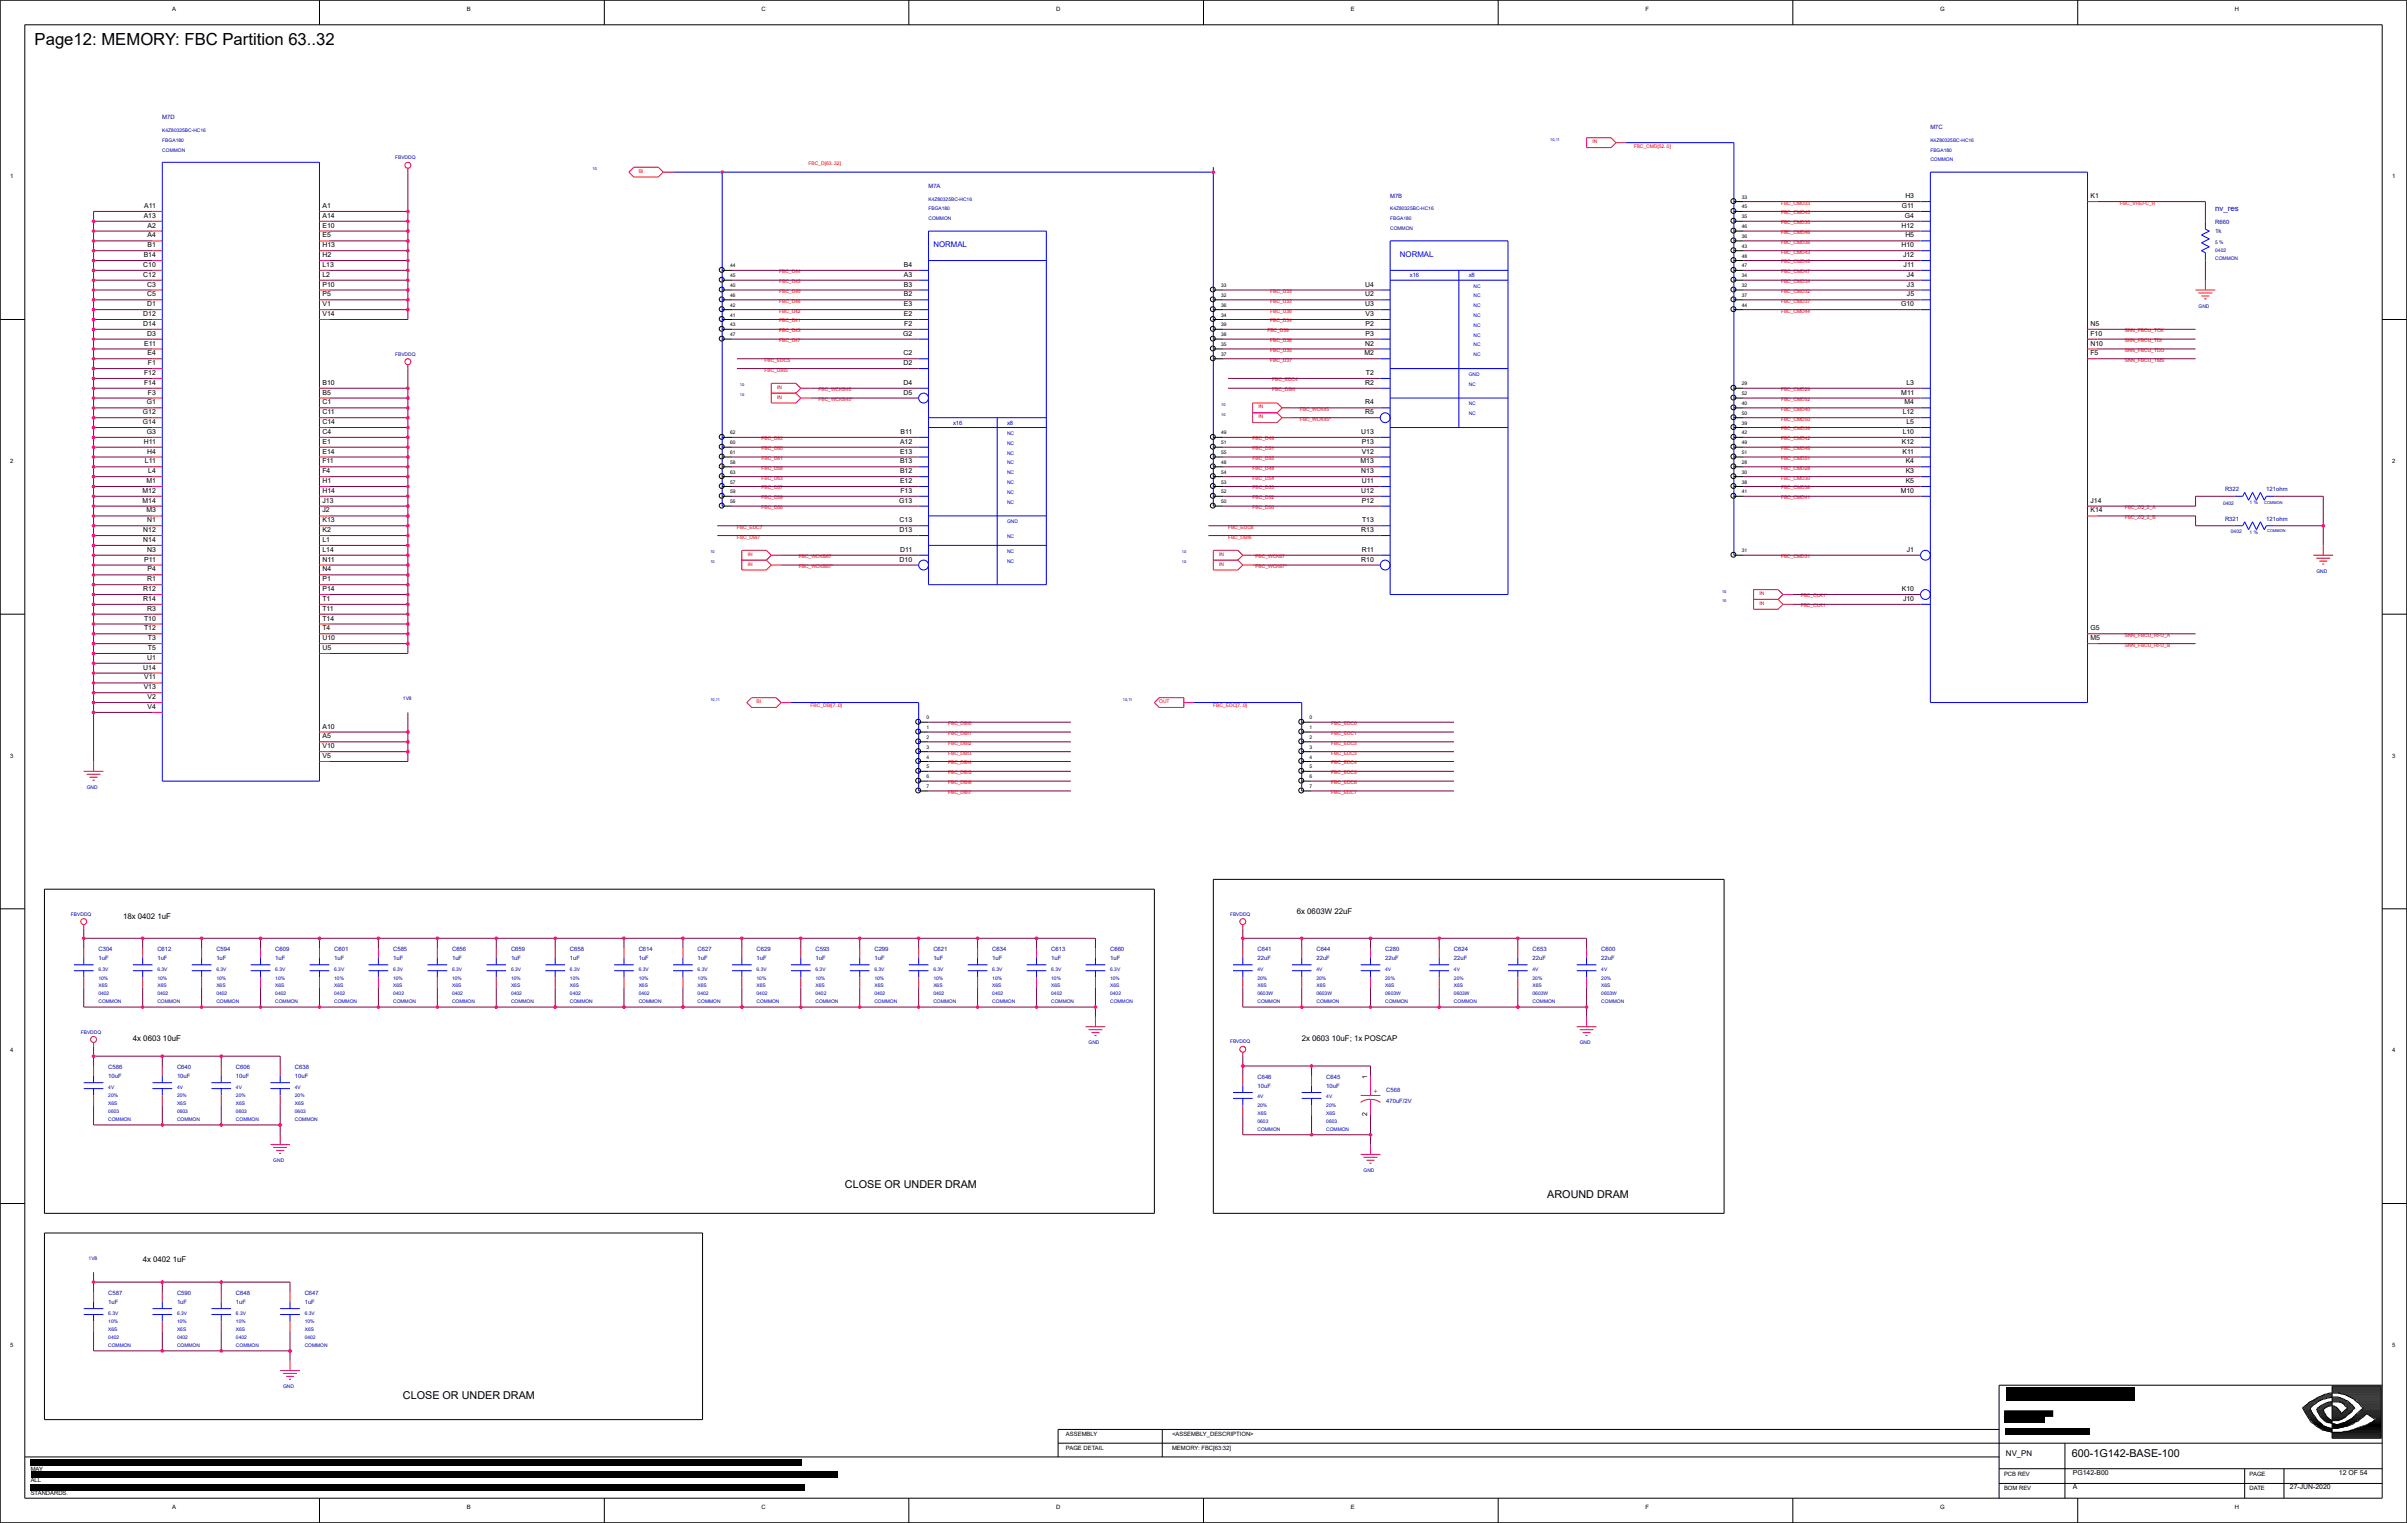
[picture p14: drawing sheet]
<svg xmlns="http://www.w3.org/2000/svg" width="271mm" height="172mm" viewBox="0 0 271 172" stroke-linecap="round" stroke-linejoin="round" font-family="sans-serif">
<defs><g id="words">
<text font-size="1.9" x="3.9" y="5.1">Page12: MEMORY: FBC Partition 63..32</text>
<g font-size="1.2">
<text x="95.3" y="133.9">CLOSE OR UNDER DRAM</text>
<text x="174.4" y="135">AROUND DRAM</text>
<text x="45.4" y="157.7">CLOSE OR UNDER DRAM</text>
<text x="233.6" y="164.2">600-1G142-BASE-100</text>
</g>
<text font-size=".9" fill="#0000a0" x="249.7" y="23.8">nv_res</text>
<g font-size=".9" fill="#00f">
<text x="105.2" y="27.8">NORMAL</text>
<text x="157.8" y="28.9">NORMAL</text>
</g>
<g font-size=".9">
<text x="13.9" y="103.6">18x 0402 1uF</text>
<text x="146.2" y="103">6x 0603W 22uF</text>
<text x="15" y="117.4">4x 0603 10uF</text>
<text x="146.7" y="117.4">2x 0603 10uF; 1x POSCAP</text>
<text x="16.1" y="142.3">4x 0402 1uF</text>
<text x="226.1" y="164.1">NV_PN</text>
</g>
<g font-size=".8">
<text x="16.3" y="23.4">A11</text>
<text x="36.3" y="23.4">A1</text>
<text x="214.4" y="23.4">G11</text>
<text x="214.8" y="22.3">H3</text>
<text x="235.7" y="22.3">K1</text>
<text x="16.2" y="29">B14</text>
<text x="16.2" y="24.6">A13</text>
<text x="16.6" y="27.9">B1</text>
<text x="16.6" y="26.8">A4</text>
<text x="16.6" y="25.7">A2</text>
<text x="36.3" y="29">H2</text>
<text x="36.3" y="27.9">H13</text>
<text x="36.3" y="26.8">E5</text>
<text x="36.3" y="25.7">E10</text>
<text x="36.3" y="24.6">A14</text>
<text x="214.4" y="27.9">H10</text>
<text x="214.4" y="25.7">H12</text>
<text x="214.5" y="29">J12</text>
<text x="214.7" y="24.6">G4</text>
<text x="214.8" y="26.8">H5</text>
<text x="16.2" y="35.6">D12</text>
<text x="16.2" y="31.2">C12</text>
<text x="16.2" y="30.1">C10</text>
<text x="16.6" y="34.5">D1</text>
<text x="16.6" y="33.4">C5</text>
<text x="16.6" y="32.3">C3</text>
<text x="36.3" y="35.6">V14</text>
<text x="36.3" y="34.5">V1</text>
<text x="36.3" y="33.4">P5</text>
<text x="36.3" y="32.3">P10</text>
<text x="36.3" y="31.2">L2</text>
<text x="36.3" y="30.1">L13</text>
<text x="101.9" y="35.6">E2</text>
<text x="101.9" y="34.5">E3</text>
<text x="101.9" y="33.4">B2</text>
<text x="101.9" y="32.3">B3</text>
<text x="101.9" y="31.2">A3</text>
<text x="101.9" y="30.1">B4</text>
<text x="153.9" y="34.5">U3</text>
<text x="153.9" y="33.4">U2</text>
<text x="153.9" y="32.3">U4</text>
<text x="153.9" y="35.6">V3</text>
<text x="214.3" y="34.5">G10</text>
<text x="214.6" y="30.1">J11</text>
<text x="215" y="33.4">J5</text>
<text x="215" y="32.3">J3</text>
<text x="215" y="31.2">J4</text>
<text x="16.2" y="36.7">D14</text>
<text x="16.3" y="38.9">E11</text>
<text x="16.6" y="37.8">D3</text>
<text x="16.6" y="40.1">E4</text>
<text x="16.7" y="41.2">F1</text>
<text x="101.8" y="37.8">G2</text>
<text x="101.8" y="41.2">D2</text>
<text x="101.8" y="40.1">C2</text>
<text x="101.9" y="36.7">F2</text>
<text x="153.8" y="40.1">M2</text>
<text x="153.9" y="38.9">N2</text>
<text x="153.9" y="37.8">P3</text>
<text x="153.9" y="36.7">P2</text>
<text x="235.7" y="40.1">F5</text>
<text x="235.7" y="38.9">N10</text>
<text x="235.7" y="37.8">F10</text>
<text x="235.7" y="36.7">N5</text>
<text x="16.1" y="47.8">G14</text>
<text x="16.1" y="46.7">G12</text>
<text x="16.2" y="43.4">F14</text>
<text x="16.2" y="42.3">F12</text>
<text x="16.5" y="45.6">G1</text>
<text x="16.7" y="44.5">F3</text>
<text x="36.3" y="47.8">C14</text>
<text x="36.3" y="46.7">C11</text>
<text x="36.3" y="45.6">C1</text>
<text x="36.3" y="44.5">B5</text>
<text x="36.3" y="43.4">B10</text>
<text x="101.8" y="44.5">D5</text>
<text x="101.8" y="43.4">D4</text>
<text x="153.9" y="46.7">R5</text>
<text x="153.9" y="45.6">R4</text>
<text x="153.9" y="43.4">R2</text>
<text x="154" y="42.3">T2</text>
<text x="214.3" y="44.5">M11</text>
<text x="214.5" y="46.7">L12</text>
<text x="214.7" y="45.6">M4</text>
<text x="214.9" y="47.8">L5</text>
<text x="214.9" y="43.4">L3</text>
<text x="16.2" y="50">H11</text>
<text x="16.3" y="52.2">L11</text>
<text x="16.5" y="48.9">G3</text>
<text x="16.6" y="51.1">H4</text>
<text x="16.7" y="53.3">L4</text>
<text x="36.3" y="53.3">F4</text>
<text x="36.3" y="52.2">F11</text>
<text x="36.3" y="51.1">E14</text>
<text x="36.3" y="50">E1</text>
<text x="36.3" y="48.9">C4</text>
<text x="101.5" y="53.3">B12</text>
<text x="101.5" y="52.2">B13</text>
<text x="101.5" y="51.1">E13</text>
<text x="101.5" y="50">A12</text>
<text x="101.5" y="48.9">B11</text>
<text x="153.4" y="52.2">M13</text>
<text x="153.5" y="53.3">N13</text>
<text x="153.5" y="48.9">U13</text>
<text x="153.5" y="51.1">V12</text>
<text x="153.5" y="50">P13</text>
<text x="214.4" y="50">K12</text>
<text x="214.5" y="51.1">K11</text>
<text x="214.5" y="48.9">L10</text>
<text x="214.8" y="53.3">K3</text>
<text x="214.8" y="52.2">K4</text>
<text x="16.1" y="56.7">M14</text>
<text x="16.1" y="55.6">M12</text>
<text x="16.2" y="60">N12</text>
<text x="16.5" y="57.8">M3</text>
<text x="16.5" y="54.5">M1</text>
<text x="16.6" y="58.9">N1</text>
<text x="36.3" y="60">K2</text>
<text x="36.3" y="58.9">K13</text>
<text x="36.3" y="57.8">J2</text>
<text x="36.3" y="56.7">J13</text>
<text x="36.3" y="55.6">H14</text>
<text x="36.3" y="54.4">H1</text>
<text x="101.4" y="56.7">G13</text>
<text x="101.4" y="60">D13</text>
<text x="101.4" y="58.9">C13</text>
<text x="101.5" y="54.5">E12</text>
<text x="101.5" y="55.6">F13</text>
<text x="153.5" y="55.6">U12</text>
<text x="153.5" y="60">R13</text>
<text x="153.5" y="56.7">P12</text>
<text x="153.5" y="54.5">U11</text>
<text x="153.5" y="58.9">T13</text>
<text x="214.3" y="55.6">M10</text>
<text x="214.8" y="54.5">K5</text>
<text x="235.7" y="57.8">K14</text>
<text x="235.7" y="56.7">J14</text>
<text x="16.2" y="61.1">N14</text>
<text x="16.3" y="63.3">P11</text>
<text x="16.6" y="65.5">R1</text>
<text x="16.6" y="62.2">N3</text>
<text x="16.6" y="64.4">P4</text>
<text x="36.3" y="65.5">P1</text>
<text x="36.3" y="64.4">N4</text>
<text x="36.3" y="63.3">N11</text>
<text x="36.3" y="62.2">L14</text>
<text x="36.3" y="61.1">L1</text>
<text x="101.4" y="63.3">D10</text>
<text x="101.5" y="62.2">D11</text>
<text x="153.5" y="63.3">R10</text>
<text x="153.5" y="62.2">R11</text>
<text x="215" y="62.2">J1</text>
<text x="16.2" y="67.7">R14</text>
<text x="16.2" y="66.6">R12</text>
<text x="16.2" y="71.1">T12</text>
<text x="16.2" y="70">T10</text>
<text x="16.6" y="68.8">R3</text>
<text x="36.3" y="71.1">T4</text>
<text x="36.3" y="70">T14</text>
<text x="36.3" y="68.8">T11</text>
<text x="36.3" y="67.7">T1</text>
<text x="36.3" y="66.6">P14</text>
<text x="214.4" y="66.6">K10</text>
<text x="214.5" y="67.7">J10</text>
<text x="235.7" y="71.1">G5</text>
<text x="16.2" y="75.5">U14</text>
<text x="16.2" y="77.7">V13</text>
<text x="16.3" y="76.6">V11</text>
<text x="16.6" y="74.4">U1</text>
<text x="16.7" y="73.3">T5</text>
<text x="16.7" y="72.2">T3</text>
<text x="36.3" y="73.3">U5</text>
<text x="36.3" y="72.2">U10</text>
<text x="235.7" y="72.2">M5</text>
<text x="16.6" y="79.9">V4</text>
<text x="16.6" y="78.8">V2</text>
<text x="36.3" y="83.2">A5</text>
<text x="36.3" y="82.1">A10</text>
<text x="36.3" y="85.5">V5</text>
<text x="36.3" y="84.3">V10</text>
<text x="154.1" y="125.7" transform="rotate(-90 154.1 125.7)">2</text>
<text x="154.1" y="121.7" transform="rotate(-90 154.1 121.7)">1</text>
<text x="233.7" y="166.2">PG142-B00</text>
<text x="233.7" y="167.9">A</text>
<text x="258.1" y="167.9">27-JUN-2020</text>
<text x="263.7" y="166.2">12 OF 54</text>
</g>
<text font-size=".8" fill="#f00" x="154.8" y="123.2">+</text>
<g font-size=".7">
<text x="19.4" y="1.2">A</text>
<text x="52.6" y="1.2">B</text>
<text x="85.8" y="1.2">C</text>
<text x="119.1" y="1.2">D</text>
<text x="152.3" y="1.2">E</text>
<text x="185.5" y="1.2">F</text>
<text x="218.7" y="1.2">G</text>
<text x="251.9" y="1.2">H</text>
<text x="1.1" y="20.1">1</text>
<text x="269.7" y="20.1">1</text>
<text x="1.1" y="52.2">2</text>
<text x="269.7" y="52.2">2</text>
<text x="1.1" y="85.4">3</text>
<text x="269.7" y="85.4">3</text>
<text x="1.1" y="118.6">4</text>
<text x="269.7" y="118.6">4</text>
<text x="1.1" y="151.8">5</text>
<text x="269.7" y="151.8">5</text>
<text x="120.2" y="161.9">ASSEMBLY</text>
<text x="132.1" y="161.9">&lt;ASSEMBLY_DESCRIPTION&gt;</text>
<text x="3.5" y="167.1">ALL</text>
<text x="3.5" y="165.8">MAY</text>
<text x="120.2" y="163.5">PAGE DETAIL</text>
<text x="132.1" y="163.5">MEMORY: FBC[63:32]</text>
<text x="225.9" y="166.3">PCB REV</text>
<text x="253.6" y="166.3">PAGE</text>
<text x="3.5" y="168.6">STANDARDS.</text>
<text x="19.4" y="170.1">A</text>
<text x="52.6" y="170.1">B</text>
<text x="85.8" y="170.1">C</text>
<text x="119.1" y="170.1">D</text>
<text x="152.3" y="170.1">E</text>
<text x="185.5" y="170.1">F</text>
<text x="218.7" y="170.1">G</text>
<text x="225.9" y="168">BOM REV</text>
<text x="251.9" y="170.1">H</text>
<text x="253.6" y="168">DATE</text>
</g>
<g font-size=".7" fill="#0000a0">
<text x="18.3" y="13.4">M7D</text>
<text x="217.6" y="14.5">M7C</text>
<text x="104.7" y="21.2">M7A</text>
<text x="156.7" y="22.3">M7B</text>
<text x="249.7" y="26.3">1k</text>
<text x="249.7" y="25.3">R660</text>
<text x="250.8" y="58.7">R321</text>
<text x="250.8" y="55.4">R322</text>
<text x="255.5" y="58.7">121ohm</text>
<text x="255.5" y="55.4">121ohm</text>
<text x="11.1" y="107.2">C304</text>
<text x="17.7" y="107.2">C612</text>
<text x="24.4" y="107.2">C594</text>
<text x="31" y="107.2">C609</text>
<text x="37.7" y="107.2">C601</text>
<text x="44.3" y="107.2">C585</text>
<text x="51" y="107.2">C656</text>
<text x="57.6" y="107.2">C659</text>
<text x="64.3" y="107.2">C658</text>
<text x="72" y="107.2">C614</text>
<text x="78.6" y="107.2">C627</text>
<text x="85.3" y="107.2">C629</text>
<text x="91.9" y="107.2">C593</text>
<text x="98.6" y="107.2">C299</text>
<text x="105.2" y="107.2">C621</text>
<text x="111.9" y="107.2">C634</text>
<text x="118.5" y="107.2">C613</text>
<text x="125.2" y="107.2">C660</text>
<text x="141.8" y="107.2">C641</text>
<text x="148.4" y="107.2">C644</text>
<text x="156.2" y="107.2">C280</text>
<text x="163.9" y="107.2">C624</text>
<text x="172.8" y="107.2">C653</text>
<text x="180.5" y="107.2">C600</text>
<text x="11.1" y="108.2">1uF</text>
<text x="17.7" y="108.2">1uF</text>
<text x="24.4" y="108.2">1uF</text>
<text x="31" y="108.2">1uF</text>
<text x="37.7" y="108.2">1uF</text>
<text x="44.3" y="108.2">1uF</text>
<text x="51" y="108.2">1uF</text>
<text x="57.6" y="108.2">1uF</text>
<text x="64.3" y="108.2">1uF</text>
<text x="72" y="108.2">1uF</text>
<text x="78.6" y="108.2">1uF</text>
<text x="85.3" y="108.2">1uF</text>
<text x="91.9" y="108.2">1uF</text>
<text x="98.6" y="108.2">1uF</text>
<text x="105.2" y="108.2">1uF</text>
<text x="111.9" y="108.2">1uF</text>
<text x="118.5" y="108.2">1uF</text>
<text x="125.2" y="108.2">1uF</text>
<text x="141.8" y="108.2">22uF</text>
<text x="148.4" y="108.2">22uF</text>
<text x="156.2" y="108.2">22uF</text>
<text x="163.9" y="108.2">22uF</text>
<text x="172.8" y="108.2">22uF</text>
<text x="180.5" y="108.2">22uF</text>
<text x="12.2" y="121.5">10uF</text>
<text x="12.2" y="120.5">C586</text>
<text x="20" y="121.5">10uF</text>
<text x="20" y="120.5">C640</text>
<text x="26.6" y="121.5">10uF</text>
<text x="26.6" y="120.5">C606</text>
<text x="33.2" y="121.5">10uF</text>
<text x="33.2" y="120.5">C638</text>
<text x="141.8" y="122.6">10uF</text>
<text x="141.8" y="121.6">C646</text>
<text x="149.5" y="122.6">10uF</text>
<text x="149.5" y="121.6">C645</text>
<text x="156.3" y="123">C568</text>
<text x="156.3" y="124.4">470uF/2V</text>
<text x="12.2" y="147">1uF</text>
<text x="12.2" y="146">C587</text>
<text x="20" y="147">1uF</text>
<text x="20" y="146">C590</text>
<text x="26.6" y="147">1uF</text>
<text x="26.6" y="146">C648</text>
<text x="34.4" y="147">1uF</text>
<text x="34.4" y="146">C647</text>
</g>
<g font-size=".7" fill="#00f">
<text x="158.9" y="31.3">x16</text>
<text x="165.6" y="31.3">x8</text>
<text x="107.4" y="47.9">x16</text>
<text x="113.5" y="47.9">x8</text>
</g>
<g font-size=".6" fill="#0000a0">
<text x="18.3" y="17.1">COMMON</text>
<text x="18.3" y="16">FBGA180</text>
<text x="18.3" y="14.9">K4Z80325BC-HC16</text>
<text x="44.5" y="18">FBVDDQ</text>
<text x="217.6" y="17.1">FBGA180</text>
<text x="217.6" y="16">K4Z80325BC-HC16</text>
<text x="104.7" y="22.6">K4Z80325BC-HC16</text>
<text x="104.7" y="23.7">FBGA180</text>
<text x="156.7" y="23.7">K4Z80325BC-HC16</text>
<text x="217.6" y="18.2">COMMON</text>
<text x="104.7" y="24.8">COMMON</text>
<text x="156.7" y="25.9">COMMON</text>
<text x="156.7" y="24.8">FBGA180</text>
<text x="249.7" y="27.5">5 %</text>
<text x="249.7" y="29.3">COMMON</text>
<text x="249.7" y="28.4">0402</text>
<text x="247.8" y="34.7">GND</text>
<text x="44.5" y="40.1">FBVDDQ</text>
<text x="250.6" y="56.9">0402</text>
<text x="253.6" y="56.8">1 %</text>
<text x="251.5" y="60">0402</text>
<text x="253.6" y="60.2">1 %</text>
<text x="261.1" y="64.6">GND</text>
<text x="45.4" y="78.9">1V8</text>
<text x="9.8" y="88.9">GND</text>
<text x="8" y="103.2">FBVDDQ</text>
<text x="138.7" y="103.2">FBVDDQ</text>
<text x="11.1" y="109.4">6.3V</text>
<text x="11.1" y="113.1">COMMON</text>
<text x="11.1" y="110.4">10%</text>
<text x="11.1" y="112.2">0402</text>
<text x="11.1" y="111.3">X6S</text>
<text x="17.7" y="113.1">COMMON</text>
<text x="17.7" y="112.2">0402</text>
<text x="17.7" y="111.3">X6S</text>
<text x="17.7" y="109.4">6.3V</text>
<text x="17.7" y="110.4">10%</text>
<text x="24.4" y="113.1">COMMON</text>
<text x="24.4" y="112.2">0402</text>
<text x="24.4" y="109.4">6.3V</text>
<text x="24.4" y="110.4">10%</text>
<text x="24.4" y="111.3">X6S</text>
<text x="31" y="113.1">COMMON</text>
<text x="31" y="109.4">6.3V</text>
<text x="31" y="110.4">10%</text>
<text x="31" y="112.2">0402</text>
<text x="31" y="111.3">X6S</text>
<text x="37.7" y="113.1">COMMON</text>
<text x="37.7" y="112.2">0402</text>
<text x="37.7" y="111.3">X6S</text>
<text x="37.7" y="109.4">6.3V</text>
<text x="37.7" y="110.4">10%</text>
<text x="44.3" y="113.1">COMMON</text>
<text x="44.3" y="110.4">10%</text>
<text x="44.3" y="112.2">0402</text>
<text x="44.3" y="111.3">X6S</text>
<text x="44.3" y="109.4">6.3V</text>
<text x="51" y="113.1">COMMON</text>
<text x="51" y="109.4">6.3V</text>
<text x="51" y="110.4">10%</text>
<text x="51" y="111.3">X6S</text>
<text x="51" y="112.2">0402</text>
<text x="57.6" y="113.1">COMMON</text>
<text x="57.6" y="110.4">10%</text>
<text x="57.6" y="112.2">0402</text>
<text x="57.6" y="111.3">X6S</text>
<text x="57.6" y="109.4">6.3V</text>
<text x="64.3" y="111.3">X6S</text>
<text x="64.3" y="113.1">COMMON</text>
<text x="64.3" y="109.4">6.3V</text>
<text x="64.3" y="110.4">10%</text>
<text x="64.3" y="112.2">0402</text>
<text x="72" y="112.2">0402</text>
<text x="72" y="111.3">X6S</text>
<text x="72" y="110.4">10%</text>
<text x="72" y="113.1">COMMON</text>
<text x="72" y="109.4">6.3V</text>
<text x="78.6" y="112.2">0402</text>
<text x="78.6" y="110.4">10%</text>
<text x="78.6" y="113.1">COMMON</text>
<text x="78.6" y="109.4">6.3V</text>
<text x="78.6" y="111.3">X6S</text>
<text x="85.3" y="111.3">X6S</text>
<text x="85.3" y="112.2">0402</text>
<text x="85.3" y="110.4">10%</text>
<text x="85.3" y="113.1">COMMON</text>
<text x="85.3" y="109.4">6.3V</text>
<text x="91.9" y="111.3">X6S</text>
<text x="91.9" y="112.2">0402</text>
<text x="91.9" y="110.4">10%</text>
<text x="91.9" y="113.1">COMMON</text>
<text x="91.9" y="109.4">6.3V</text>
<text x="98.6" y="111.3">X6S</text>
<text x="98.6" y="112.2">0402</text>
<text x="98.6" y="110.4">10%</text>
<text x="98.6" y="109.4">6.3V</text>
<text x="98.6" y="113.1">COMMON</text>
<text x="105.2" y="111.3">X6S</text>
<text x="105.2" y="112.2">0402</text>
<text x="105.2" y="110.4">10%</text>
<text x="105.2" y="109.4">6.3V</text>
<text x="105.2" y="113.1">COMMON</text>
<text x="111.9" y="111.3">X6S</text>
<text x="111.9" y="110.4">10%</text>
<text x="111.9" y="113.1">COMMON</text>
<text x="111.9" y="112.2">0402</text>
<text x="111.9" y="109.4">6.3V</text>
<text x="118.5" y="111.3">X6S</text>
<text x="118.5" y="112.2">0402</text>
<text x="118.5" y="110.4">10%</text>
<text x="118.5" y="113.1">COMMON</text>
<text x="118.5" y="109.4">6.3V</text>
<text x="125.2" y="110.4">10%</text>
<text x="125.2" y="112.2">0402</text>
<text x="125.2" y="109.4">6.3V</text>
<text x="125.2" y="113.1">COMMON</text>
<text x="125.2" y="111.3">X6S</text>
<text x="141.8" y="112.2">0603W</text>
<text x="141.8" y="109.4">4V</text>
<text x="141.8" y="110.4">20%</text>
<text x="141.8" y="111.3">X6S</text>
<text x="141.8" y="113.1">COMMON</text>
<text x="148.4" y="113.1">COMMON</text>
<text x="148.4" y="112.2">0603W</text>
<text x="148.4" y="109.4">4V</text>
<text x="148.4" y="111.3">X6S</text>
<text x="148.4" y="110.4">20%</text>
<text x="156.2" y="113.1">COMMON</text>
<text x="156.2" y="109.4">4V</text>
<text x="156.2" y="112.2">0603W</text>
<text x="156.2" y="111.3">X6S</text>
<text x="156.2" y="110.4">20%</text>
<text x="163.9" y="113.1">COMMON</text>
<text x="163.9" y="112.2">0603W</text>
<text x="163.9" y="110.4">20%</text>
<text x="163.9" y="109.4">4V</text>
<text x="163.9" y="111.3">X6S</text>
<text x="172.8" y="113.1">COMMON</text>
<text x="172.8" y="112.2">0603W</text>
<text x="172.8" y="111.3">X6S</text>
<text x="172.8" y="110.4">20%</text>
<text x="172.8" y="109.4">4V</text>
<text x="180.5" y="112.2">0603W</text>
<text x="180.5" y="113.1">COMMON</text>
<text x="180.5" y="111.3">X6S</text>
<text x="180.5" y="110.4">20%</text>
<text x="180.5" y="109.4">4V</text>
<text x="9.1" y="116.5">FBVDDQ</text>
<text x="122.7" y="117.7">GND</text>
<text x="138.7" y="117.6">FBVDDQ</text>
<text x="178.1" y="117.7">GND</text>
<text x="12.2" y="122.7">4V</text>
<text x="12.2" y="124.6">X6S</text>
<text x="12.2" y="123.7">20%</text>
<text x="12.2" y="125.5">0603</text>
<text x="20" y="123.7">20%</text>
<text x="20" y="124.6">X6S</text>
<text x="20" y="125.5">0603</text>
<text x="20" y="122.7">4V</text>
<text x="26.6" y="125.5">0603</text>
<text x="26.6" y="122.7">4V</text>
<text x="26.6" y="123.7">20%</text>
<text x="26.6" y="124.6">X6S</text>
<text x="33.2" y="123.7">20%</text>
<text x="33.2" y="122.7">4V</text>
<text x="33.2" y="125.5">0603</text>
<text x="33.2" y="124.6">X6S</text>
<text x="141.8" y="125.7">X6S</text>
<text x="141.8" y="123.8">4V</text>
<text x="141.8" y="124.8">20%</text>
<text x="149.5" y="125.7">X6S</text>
<text x="149.5" y="124.8">20%</text>
<text x="149.5" y="123.8">4V</text>
<text x="12.2" y="126.4">COMMON</text>
<text x="20" y="126.4">COMMON</text>
<text x="26.6" y="126.4">COMMON</text>
<text x="30.8" y="131">GND</text>
<text x="33.2" y="126.4">COMMON</text>
<text x="141.8" y="127.5">COMMON</text>
<text x="141.8" y="126.6">0603</text>
<text x="149.5" y="126.6">0603</text>
<text x="149.5" y="127.5">COMMON</text>
<text x="153.7" y="132.1">GND</text>
<text x="10" y="142">1V8</text>
<text x="12.2" y="149.2">10%</text>
<text x="12.2" y="148.2">6.3V</text>
<text x="20" y="148.2">6.3V</text>
<text x="20" y="149.2">10%</text>
<text x="26.6" y="148.2">6.3V</text>
<text x="26.6" y="149.2">10%</text>
<text x="34.4" y="149.2">10%</text>
<text x="34.4" y="148.2">6.3V</text>
<text x="12.2" y="151.8">COMMON</text>
<text x="12.2" y="151">0402</text>
<text x="12.2" y="150.1">X6S</text>
<text x="20" y="151.8">COMMON</text>
<text x="20" y="150.1">X6S</text>
<text x="20" y="151">0402</text>
<text x="26.6" y="151.8">COMMON</text>
<text x="26.6" y="150.1">X6S</text>
<text x="26.6" y="151">0402</text>
<text x="34.4" y="151.8">COMMON</text>
<text x="34.4" y="151">0402</text>
<text x="34.4" y="150.1">X6S</text>
<text x="31.9" y="156.5">GND</text>
</g>
<g font-size=".6" fill="#f00">
<text x="179.5" y="16.1">IN</text>
<text x="184.2" y="16.6">FBC_CMD[52..0]</text>
<text x="72" y="19.5">BI</text>
<text x="91.2" y="18.6">FBC_D[63..32]</text>
<text x="200.8" y="23.1">FBC_CMD33</text>
<text x="239" y="23.1">FBC_VREFC_H</text>
<text x="200.8" y="25.3">FBC_CMD35</text>
<text x="200.8" y="27.5">FBC_CMD36</text>
<text x="200.8" y="28.6">FBC_CMD43</text>
<text x="200.8" y="24.2">FBC_CMD45</text>
<text x="200.8" y="26.4">FBC_CMD46</text>
<text x="200.8" y="29.7">FBC_CMD48</text>
<text x="87.8" y="33">FBC_D40</text>
<text x="87.8" y="35.2">FBC_D42</text>
<text x="87.8" y="30.8">FBC_D44</text>
<text x="87.8" y="31.9">FBC_D45</text>
<text x="87.8" y="34.1">FBC_D46</text>
<text x="143.2" y="34.1">FBC_D32</text>
<text x="143.2" y="33">FBC_D33</text>
<text x="143.2" y="35.2">FBC_D36</text>
<text x="200.8" y="33">FBC_CMD32</text>
<text x="200.8" y="31.9">FBC_CMD34</text>
<text x="200.8" y="34.1">FBC_CMD37</text>
<text x="200.8" y="35.2">FBC_CMD44</text>
<text x="200.8" y="30.8">FBC_CMD47</text>
<text x="86.2" y="41.9">FBC_DBI5</text>
<text x="86.2" y="40.8">FBC_EDC5</text>
<text x="87.8" y="36.3">FBC_D41</text>
<text x="87.8" y="37.5">FBC_D43</text>
<text x="87.8" y="38.6">FBC_D47</text>
<text x="142.9" y="37.5">FBC_D39</text>
<text x="143.2" y="36.3">FBC_D34</text>
<text x="143.2" y="39.7">FBC_D35</text>
<text x="143.2" y="40.8">FBC_D37</text>
<text x="143.2" y="38.6">FBC_D38</text>
<text x="239.5" y="37.5">SNN_FBCU_TCK</text>
<text x="239.5" y="38.6">SNN_FBCU_TDI</text>
<text x="239.5" y="39.7">SNN_FBCU_TDO</text>
<text x="239.5" y="40.8">SNN_FBCU_TMS</text>
<text x="87.6" y="44.9">IN</text>
<text x="87.6" y="43.8">IN</text>
<text x="92.3" y="44.1">FBC_WCKB45</text>
<text x="92.3" y="45.2">FBC_WCKB45*</text>
<text x="141.9" y="47.1">IN</text>
<text x="141.9" y="46">IN</text>
<text x="143.4" y="44.1">FBC_DBI4</text>
<text x="143.4" y="43">FBC_EDC4</text>
<text x="146.5" y="46.3">FBC_WCK45</text>
<text x="146.5" y="47.4">FBC_WCK45*</text>
<text x="200.8" y="44.1">FBC_CMD29</text>
<text x="200.8" y="46.3">FBC_CMD40</text>
<text x="200.8" y="47.4">FBC_CMD50</text>
<text x="200.8" y="45.2">FBC_CMD52</text>
<text x="85.8" y="53">FBC_D58</text>
<text x="85.8" y="50.7">FBC_D60</text>
<text x="85.8" y="51.8">FBC_D61</text>
<text x="85.8" y="49.6">FBC_D62</text>
<text x="141.2" y="53">FBC_D48</text>
<text x="141.2" y="49.6">FBC_D49</text>
<text x="141.2" y="50.7">FBC_D51</text>
<text x="141.2" y="51.8">FBC_D55</text>
<text x="200.8" y="53">FBC_CMD28</text>
<text x="200.8" y="48.5">FBC_CMD39</text>
<text x="200.8" y="49.6">FBC_CMD42</text>
<text x="200.8" y="50.7">FBC_CMD49</text>
<text x="200.8" y="51.8">FBC_CMD51</text>
<text x="83.1" y="59.6">FBC_EDC7</text>
<text x="85.8" y="57.4">FBC_D56</text>
<text x="85.8" y="55.2">FBC_D57</text>
<text x="85.8" y="56.3">FBC_D59</text>
<text x="85.8" y="54.1">FBC_D63</text>
<text x="138.4" y="59.6">FBC_EDC6</text>
<text x="141.2" y="57.4">FBC_D50</text>
<text x="141.2" y="56.3">FBC_D52</text>
<text x="141.2" y="55.2">FBC_D53</text>
<text x="141.2" y="54.1">FBC_D54</text>
<text x="200.8" y="54.1">FBC_CMD30</text>
<text x="200.8" y="55.2">FBC_CMD38</text>
<text x="200.8" y="56.3">FBC_CMD41</text>
<text x="239.5" y="57.4">FBC_ZQ_2_A</text>
<text x="239.5" y="58.5">FBC_ZQ_2_B</text>
<text x="83.1" y="60.7">FBC_DBI7</text>
<text x="84.3" y="63.8">IN</text>
<text x="84.3" y="62.6">IN</text>
<text x="90.1" y="62.9">FBC_WCKB67</text>
<text x="90.1" y="64">FBC_WCKB67*</text>
<text x="137.4" y="63.8">IN</text>
<text x="137.4" y="62.6">IN</text>
<text x="138.4" y="60.7">FBC_DBI6</text>
<text x="141.5" y="62.9">FBC_WCK67</text>
<text x="141.5" y="64">FBC_WCK67*</text>
<text x="200.8" y="62.9">FBC_CMD31</text>
<text x="198.3" y="68.2">IN</text>
<text x="198.3" y="67.1">IN</text>
<text x="203" y="68.5">FBC_CLK1</text>
<text x="203" y="67.4">FBC_CLK1*</text>
<text x="239.5" y="71.8">SNN_FBCU_RFU_A</text>
<text x="239.5" y="72.9">SNN_FBCU_RFU_B</text>
<text x="85.3" y="79.3">BI</text>
<text x="91.4" y="79.8">FBC_DBI[7..0]</text>
<text x="106.9" y="81.7">FBC_DBI0</text>
<text x="106.9" y="82.9">FBC_DBI1</text>
<text x="106.9" y="84">FBC_DBI2</text>
<text x="130.7" y="79.3">OUT</text>
<text x="136.8" y="79.8">FBC_EDC[7..0]</text>
<text x="150.1" y="81.7">FBC_EDC0</text>
<text x="150.1" y="82.9">FBC_EDC1</text>
<text x="150.1" y="84">FBC_EDC2</text>
<text x="106.9" y="85.1">FBC_DBI3</text>
<text x="106.9" y="86.2">FBC_DBI4</text>
<text x="106.9" y="87.3">FBC_DBI5</text>
<text x="106.9" y="88.4">FBC_DBI6</text>
<text x="106.9" y="89.5">FBC_DBI7</text>
<text x="150.1" y="85.1">FBC_EDC3</text>
<text x="150.1" y="86.2">FBC_EDC4</text>
<text x="150.1" y="87.3">FBC_EDC5</text>
<text x="150.1" y="88.4">FBC_EDC6</text>
<text x="150.1" y="89.5">FBC_EDC7</text>
</g>
<g font-size=".6">
<text x="196.4" y="23.5">45</text>
<text x="196.4" y="22.4">33</text>
<text x="196.4" y="29">48</text>
<text x="196.4" y="27.9">43</text>
<text x="196.4" y="26.8">36</text>
<text x="196.4" y="25.7">46</text>
<text x="196.4" y="24.6">35</text>
<text x="82.3" y="35.7">41</text>
<text x="82.3" y="34.6">42</text>
<text x="82.3" y="33.5">46</text>
<text x="82.3" y="32.4">40</text>
<text x="82.3" y="31.3">45</text>
<text x="82.3" y="30.1">44</text>
<text x="137.7" y="35.7">34</text>
<text x="137.7" y="34.6">36</text>
<text x="137.7" y="33.5">32</text>
<text x="137.7" y="32.4">33</text>
<text x="196.4" y="34.6">44</text>
<text x="196.4" y="33.5">37</text>
<text x="196.4" y="32.4">32</text>
<text x="196.4" y="31.3">34</text>
<text x="196.4" y="30.1">47</text>
<text x="82.3" y="37.9">47</text>
<text x="82.3" y="36.8">43</text>
<text x="137.7" y="40.1">37</text>
<text x="137.7" y="39">35</text>
<text x="137.7" y="37.9">38</text>
<text x="137.7" y="36.8">39</text>
<text x="196.4" y="47.9">39</text>
<text x="196.4" y="46.8">50</text>
<text x="196.4" y="45.6">40</text>
<text x="196.4" y="44.5">52</text>
<text x="196.4" y="43.4">29</text>
<text x="82.3" y="53.4">63</text>
<text x="82.3" y="52.3">58</text>
<text x="82.3" y="51.2">61</text>
<text x="82.3" y="50.1">60</text>
<text x="82.3" y="49">62</text>
<text x="137.7" y="53.4">54</text>
<text x="137.7" y="52.3">48</text>
<text x="137.7" y="51.2">55</text>
<text x="137.7" y="50.1">51</text>
<text x="137.7" y="49">49</text>
<text x="196.4" y="53.4">30</text>
<text x="196.4" y="52.3">28</text>
<text x="196.4" y="51.2">51</text>
<text x="196.4" y="50.1">49</text>
<text x="196.4" y="49">42</text>
<text x="82.3" y="56.7">56</text>
<text x="82.3" y="55.6">59</text>
<text x="82.3" y="54.5">57</text>
<text x="137.7" y="56.7">50</text>
<text x="137.7" y="55.6">52</text>
<text x="137.7" y="54.5">53</text>
<text x="196.4" y="55.6">41</text>
<text x="196.4" y="54.5">38</text>
<text x="196.4" y="62.3">31</text>
<text x="104.4" y="83.3">2</text>
<text x="104.4" y="82.2">1</text>
<text x="104.4" y="81.1">0</text>
<text x="147.6" y="83.3">2</text>
<text x="147.6" y="82.2">1</text>
<text x="147.6" y="81.1">0</text>
<text x="104.4" y="88.8">7</text>
<text x="104.4" y="87.7">6</text>
<text x="104.4" y="86.6">5</text>
<text x="104.4" y="85.5">4</text>
<text x="104.4" y="84.4">3</text>
<text x="147.6" y="88.8">7</text>
<text x="147.6" y="87.7">6</text>
<text x="147.6" y="86.6">5</text>
<text x="147.6" y="85.5">4</text>
<text x="147.6" y="84.4">3</text>
</g>
<g font-size=".6" fill="#00f">
<text x="166.1" y="34.6">NC</text>
<text x="166.1" y="33.5">NC</text>
<text x="166.1" y="32.4">NC</text>
<text x="166.1" y="35.7">NC</text>
<text x="166.1" y="36.8">NC</text>
<text x="166.1" y="40.2">NC</text>
<text x="166.1" y="38">NC</text>
<text x="166.1" y="39.1">NC</text>
<text x="165.6" y="46.8">NC</text>
<text x="165.6" y="45.7">NC</text>
<text x="165.6" y="43.5">NC</text>
<text x="165.6" y="42.4">GND</text>
<text x="113.5" y="51.2">NC</text>
<text x="113.5" y="50.1">NC</text>
<text x="113.5" y="53.5">NC</text>
<text x="113.5" y="52.3">NC</text>
<text x="113.5" y="49">NC</text>
<text x="113.5" y="54.6">NC</text>
<text x="113.5" y="55.7">NC</text>
<text x="113.5" y="56.8">NC</text>
<text x="113.5" y="59">GND</text>
<text x="113.5" y="60.7">NC</text>
<text x="113.5" y="62.3">NC</text>
<text x="113.5" y="63.4">NC</text>
</g>
<g font-size=".4" fill="#0000a0">
<text x="174.8" y="15.9">10,11</text>
<text x="66.8" y="19.2">10</text>
<text x="83.4" y="44.7">10</text>
<text x="83.4" y="43.5">10</text>
<text x="137.7" y="46.9">10</text>
<text x="137.7" y="45.8">10</text>
<text x="255.3" y="56.8">COMMON</text>
<text x="255.6" y="59.9">COMMON</text>
<text x="80.1" y="63.5">10</text>
<text x="80.1" y="62.4">10</text>
<text x="133.2" y="63.5">10</text>
<text x="133.2" y="62.4">10</text>
<text x="194.1" y="67.9">10</text>
<text x="194.1" y="66.8">10</text>
<text x="80.1" y="79">10,11</text>
<text x="126.6" y="79">10,11</text>
</g>
</g></defs>
<g fill="none" stroke="#00f" stroke-width=".11">
<path d="M18.3 18.3h17.7v69.8h-17.7zM75.9 19.4h60.9M81.4 19.4v37.7M136.8 18.9v38.2M183.3 16.1h12.2v46.5M217.6 19.4h17.7v59.8h-17.7zM103.6 31.6h1.1M103.6 30.5h1.1M103.6 37.1h1.1M103.6 36h1.1M103.6 34.9h1.1M103.6 33.8h1.1"/>
<path d="M103.6 32.7h1.1M103.6 38.2h1.1M104.7 26h13.3v39.9h-13.3zM104.7 29.4h13.3M155.6 39.3h1.1M155.6 37.1h1.1M155.6 36h1.1M155.6 34.9h1.1M155.6 33.8h1.1M155.6 32.7h1.1M155.6 38.2h1.1M156.7 27.2h13.3v39.8h-13.3z"/>
<path d="M156.7 31.6h13.3M156.7 30.5h13.3M164.5 30.5v17.7M216.5 27.2h1.1M216.5 31.6h1.1M216.5 30.5h1.1M216.5 34.9h1.1M216.5 33.8h1.1M216.5 32.7h1.1M216.5 23.8h1.1M216.5 24.9h1.1M216.5 26h1.1"/>
<path d="M216.5 28.3h1.1M216.5 29.4h1.1M216.5 22.7h1.1M248.6 24.9v.9M248.6 28.5v.9M103.6 41.6h1.1M103.6 51.5h1.1M103.6 53.7h1.1M103.6 54.8h1.1M103.6 55.9h1.1M103.6 59.3h1.1M103.6 43.8h1.1"/>
<path d="M103.6 50.4h1.1M103.6 49.3h1.1M103.6 57.1h1.1M103.6 52.6h1.1M103.6 40.4h1.1M104.7 48.2h13.3M104.7 47.1h13.3M104.7 58.2h13.3M112.4 47.1v18.8M155.6 51.5h1.1M155.6 53.7h1.1M155.6 54.8h1.1"/>
<path d="M155.6 55.9h1.1M155.6 59.3h1.1M155.6 46h1.1M155.6 43.8h1.1M155.6 42.7h1.1M155.6 50.4h1.1M155.6 49.3h1.1M155.6 57.1h1.1M155.6 52.6h1.1M155.6 40.4h1.1M156.7 44.9h13.3M156.7 41.6h13.3"/>
<path d="M156.7 48.2h13.3M216.5 44.9h1.1M216.5 48.2h1.1M216.5 51.5h1.1M216.5 53.7h1.1M216.5 54.8h1.1M216.5 55.9h1.1M216.5 46h1.1M216.5 43.8h1.1M216.5 50.4h1.1M216.5 49.3h1.1M216.5 52.6h1.1"/>
<path d="M216.5 47.1h1.1M251.9 55.9h.9M251.9 59.3h.9M255.5 55.9h.9M255.5 59.3h.9M89.2 79.2h14.4v10M103.6 60.4h1.1M103.6 62.6h1.1M104.7 61.5h13.3M134.6 79.2h12.1v10M155.6 60.4h1.1M155.6 62.6h1.1"/>
<path d="M216.5 68.1h1.1M8.3 108.8h2.2M8.3 109.4h2.2M9.4 108v.8M9.4 109.4v.8M15 108.8h2.2M15 109.4h2.2M16.1 108v.8M16.1 109.4v.8M21.6 108.8h2.2M21.6 109.4h2.2M22.7 108v.8"/>
<path d="M22.7 109.4v.8M28.3 108.8h2.2M28.3 109.4h2.2M29.4 108v.8M29.4 109.4v.8M34.9 108.8h2.2M34.9 109.4h2.2M36 108v.8M36 109.4v.8M41.6 108.8h2.2M41.6 109.4h2.2M42.7 108v.8"/>
<path d="M42.7 109.4v.8M48.2 108.8h2.2M48.2 109.4h2.2M49.3 108v.8M49.3 109.4v.8M54.8 108.8h2.3M54.8 109.4h2.3M55.9 108v.8M55.9 109.4v.8M61.5 108.8h2.2M61.5 109.4h2.2M62.6 108v.8"/>
<path d="M62.6 109.4v.8M69.2 108.8h2.2M69.2 109.4h2.2M70.3 108v.8M70.3 109.4v.8M75.9 108.8h2.2M75.9 109.4h2.2M77 108v.8M77 109.4v.8M82.5 108.8h2.2M82.5 109.4h2.2M83.6 108v.8"/>
<path d="M83.6 109.4v.8M89.2 108.8h2.2M89.2 109.4h2.2M90.3 108v.8M90.3 109.4v.8M95.8 108.8h2.2M95.8 109.4h2.2M96.9 108v.8M96.9 109.4v.8M102.5 108.8h2.2M102.5 109.4h2.2M103.6 108v.8"/>
<path d="M103.6 109.4v.8M109.1 108.8h2.2M109.1 109.4h2.2M110.2 108v.8M110.2 109.4v.8M115.7 108.8h2.3M115.7 109.4h2.3M116.8 108v.8M116.8 109.4v.8M122.4 108.8h2.2M122.4 109.4h2.2M123.5 108v.8"/>
<path d="M123.5 109.4v.8M139 108.8h2.2M139 109.4h2.2M140.1 108v.8M140.1 109.4v.8M145.6 108.8h2.3M145.6 109.4h2.3M146.7 108v.8M146.7 109.4v.8M153.4 108.8h2.2M153.4 109.4h2.2M154.5 108v.8"/>
<path d="M154.5 109.4v.8M161.1 108.8h2.3M161.1 109.4h2.3M162.2 108v.8M162.2 109.4v.8M170 108.8h2.2M170 109.4h2.2M171.1 108v.8M171.1 109.4v.8M177.7 108.8h2.3M177.7 109.4h2.3M178.9 108v.8"/>
<path d="M178.9 109.4v.8M9.4 122.1h2.3M9.4 122.7h2.3M10.5 121.3v.8M10.5 122.7v.8M17.2 122.1h2.2M17.2 122.7h2.2M18.3 121.3v.8M18.3 122.7v.8M23.8 122.1h2.2M23.8 122.7h2.2M24.9 121.3v.8"/>
<path d="M24.9 122.7v.8M30.5 122.1h2.2M30.5 122.7h2.2M31.6 121.3v.8M31.6 122.7v.8M139 123.2h2.2M139 123.8h2.2M140.1 122.4v.8M140.1 123.8v.8M146.7 123.2h2.3M146.7 123.8h2.3M147.9 122.4v.8"/>
<path d="M147.9 123.8v.8M9.4 147.5h2.3M9.4 148.2h2.3M10.5 146.7v.8M10.5 148.2v.8M17.2 147.5h2.2M17.2 148.2h2.2M18.3 146.7v.8M18.3 148.2v.8M23.8 147.5h2.2M23.8 148.2h2.2M24.9 146.7v.8"/>
<path d="M24.9 148.2v.8M31.6 147.5h2.2M31.6 148.2h2.2M32.7 146.7v.8M32.7 148.2v.8"/>
<circle cx="104.1" cy="44.9" r=".55"/>
<circle cx="156.2" cy="47.1" r=".55"/>
<circle cx="104.1" cy="63.7" r=".55"/>
<circle cx="156.2" cy="63.7" r=".55"/>
<circle cx="217.1" cy="67" r=".55"/>
<circle cx="217.1" cy="62.6" r=".55"/>
</g>
<g fill="none" stroke="#f00" stroke-width=".11">
<path d="M46 19v.4M71.4 20h2.8M71.4 18.9h2.8M74.8 19.4h1.1M181.6 15.5h-2.7v1.1h2.7M182.2 16.1h1.1M17.2 39.3h1.1M17.2 38.2h1.1M17.2 37.1h1.1M17.2 36h1.1M17.2 34.9h1.1M17.2 33.8h1.1"/>
<path d="M17.2 32.7h1.1M17.2 31.6h1.1M17.2 30.5h1.1M17.2 29.4h1.1M17.2 28.3h1.1M17.2 27.2h1.1M17.2 26h1.1M17.2 24.9h1.1M17.2 23.8h1.1M36 36h1.1M36 34.9h1.1M36 33.8h1.1"/>
<path d="M36 32.7h1.1M36 31.6h1.1M36 30.5h1.1M36 29.4h1.1M36 28.3h1.1M36 27.2h1.1M36 26h1.1M36 24.9h1.1M36 23.8h1.1M235.3 39.3h1.1M235.3 38.2h1.1M235.3 37.1h1.1"/>
<path d="M235.3 22.7h1.1M247.5 32.7h2.2M247.8 33h1.6M248.2 33.4h.9M248.5 33.7h.2M248.6 31.6v1.1M17.2 58.2h1.1M17.2 57.1h1.1M17.2 40.4h1.1M17.2 59.3h1.1M17.2 55.9h1.1M17.2 54.8h1.1"/>
<path d="M17.2 53.7h1.1M17.2 52.6h1.1M17.2 51.5h1.1M17.2 50.4h1.1M17.2 49.3h1.1M17.2 48.2h1.1M17.2 47.1h1.1M17.2 46h1.1M17.2 44.9h1.1M17.2 43.8h1.1M17.2 42.7h1.1M17.2 41.6h1.1"/>
<path d="M36 58.2h1.1M36 57.1h1.1M36 59.3h1.1M36 55.9h1.1M36 54.8h1.1M36 53.7h1.1M36 52.6h1.1M36 51.5h1.1M36 50.4h1.1M36 49.3h1.1M36 48.2h1.1M36 47.1h1.1"/>
<path d="M36 46h1.1M36 44.9h1.1M36 43.8h1.1M46 41.1v.5M87 44.3h2.7M89.7 43.2h-2.7v2.2h2.7M90.3 44.9h1.1M90.3 43.8h1.1M141.2 46.5h2.8M144 45.4h-2.8v2.2h2.8M144.5 47.1h1.1M144.5 46h1.1"/>
<path d="M235.3 58.2h1.1M235.3 57.1h1.1M235.3 40.4h1.1M17.2 72.6h1.1M17.2 71.4h1.1M17.2 79.2h1.1M17.2 78.1h1.1M17.2 77h1.1M17.2 75.9h1.1M17.2 74.8h1.1M17.2 73.7h1.1M17.2 70.3h1.1"/>
<path d="M17.2 69.2h1.1M17.2 68.1h1.1M17.2 67h1.1M17.2 65.9h1.1M17.2 64.8h1.1M17.2 63.7h1.1M17.2 62.6h1.1M17.2 61.5h1.1M17.2 60.4h1.1M36 72.6h1.1M36 71.4h1.1M36 73.7h1.1"/>
<path d="M36 70.3h1.1M36 69.2h1.1M36 68.1h1.1M36 67h1.1M36 65.9h1.1M36 64.8h1.1M36 63.7h1.1M36 62.6h1.1M36 61.5h1.1M36 60.4h1.1M83.6 63.1h2.8M84.7 79.8h2.8"/>
<path d="M84.7 78.6h2.8M86.4 62h-2.8v2.3h2.8M87 63.7h1.1M87 62.6h1.1M88.1 79.2h1.1M130.7 78.6h2.8v1.2h-2.8M133.5 79.2h1.1M136.8 63.1h2.7M139.5 62h-2.7v2.3h2.7M140.1 63.7h1.1M140.1 62.6h1.1M197.7 67.6h2.7"/>
<path d="M200.4 66.5h-2.7v2.2h2.7M201 68.1h1.1M201 67h1.1M235.3 72.6h1.1M235.3 71.4h1.1M260.8 62.6h2.2M261.1 62.9h1.6M261.5 63.3h.8M261.8 63.6h.2M261.9 61.5v1.1M9.4 87h2.3M9.8 87.3h1.5"/>
<path d="M10.1 87.6h.9M10.4 87.9h.3M10.5 85.8v1.2M17.2 80.3h1.1M36 85.8h1.1M36 84.7h1.1M36 83.6h1.1M36 82.5h1.1M9.4 104.2v.5M9.4 106.9v1.1M9.4 110.2v1.1M10.5 117.5v.5"/>
<path d="M16.1 106.9v1.1M16.1 110.2v1.1M22.7 106.9v1.1M22.7 110.2v1.1M29.4 106.9v1.1M29.4 110.2v1.1M36 106.9v1.1M36 110.2v1.1M42.7 106.9v1.1M42.7 110.2v1.1M49.3 106.9v1.1M49.3 110.2v1.1"/>
<path d="M55.9 106.9v1.1M55.9 110.2v1.1M62.6 106.9v1.1M62.6 110.2v1.1M70.3 106.9v1.1M70.3 110.2v1.1M77 106.9v1.1M77 110.2v1.1M83.6 106.9v1.1M83.6 110.2v1.1M90.3 106.9v1.1M90.3 110.2v1.1"/>
<path d="M96.9 106.9v1.1M96.9 110.2v1.1M103.6 106.9v1.1M103.6 110.2v1.1M110.2 106.9v1.1M110.2 110.2v1.1M116.8 106.9v1.1M116.8 110.2v1.1M122.4 115.7h2.2M122.7 116.1h1.6M123 116.4h.9M123.4 116.7h.2"/>
<path d="M123.5 106.9v1.1M123.5 110.2v1.1M123.5 114.6v1.1M140.1 104.2v.5M140.1 106.9v1.1M140.1 110.2v1.1M140.1 118.6v.5M146.7 106.9v1.1M146.7 110.2v1.1M154.5 106.9v1.1M154.5 110.2v1.1M162.2 106.9v1.1"/>
<path d="M162.2 110.2v1.1M171.1 106.9v1.1M171.1 110.2v1.1M177.7 115.7h2.3M178.1 116.1h1.5M178.4 116.4h.9M178.7 116.7h.3M178.9 106.9v1.1M178.9 110.2v1.1M178.9 114.6v1.1M10.5 120.2v1.1M10.5 123.5v1.1"/>
<path d="M18.3 120.2v1.1M18.3 123.5v1.1M24.9 120.2v1.1M24.9 123.5v1.1M30.5 129h2.2M30.8 129.4h1.6M31.1 129.7h.9M31.5 130h.2M31.6 120.2v1.1M31.6 123.5v1.1M31.6 127.9v1.1M140.1 121.3v1.1"/>
<path d="M140.1 124.6v1.1M147.9 121.3v1.1M147.9 124.6v1.1M153.4 123.5h2.2M153.4 130.1h2.2M153.7 130.5h1.6M154.1 130.8h.8M154.4 131.1h.2M154.5 123.9a1.77 1.77 0 0 1 1.1 .4M154.5 123.9a1.77 1.77 0 0 0-1.1 .4M154.5 121.3v2.2M154.5 123.9v1.8"/>
<path d="M154.5 129v1.1M10.5 145.6v1.1M10.5 149v1.1M18.3 145.6v1.1M18.3 149v1.1M24.9 145.6v1.1M24.9 149v1.1M31.6 154.5h2.2M31.9 154.8h1.6M32.3 155.2h.8M32.6 155.5h.2M32.7 145.6v1.1"/>
<path d="M32.7 149v1.1M32.7 153.4v1.1"/>
<circle cx="46" cy="18.6" r=".33"/>
<circle cx="46" cy="40.8" r=".33"/>
<circle cx="9.4" cy="103.9" r=".33"/>
<circle cx="10.5" cy="117.2" r=".33"/>
<circle cx="140.1" cy="103.9" r=".33"/>
<circle cx="140.1" cy="118.3" r=".33"/>
</g>
<g fill="#000" stroke="#00f" stroke-width=".11">
<path d="M248.2 28.3l.4 .2zM248.2 27.4l.9 .4zM248.2 27.4l.9-.5zM248.2 26.5l.9-.5zM248.2 28.3l.9-.5zM248.2 26.5l.9 .4zM248.6 25.8l.5 .2zM253 58.8l-.2 .5zM253 55.5l-.2 .4zM253 58.8l.5 .9zM253 55.5l.5 .9zM253.9 58.8l-.4 .9z"/>
<path d="M253.9 58.8l.5 .9zM253.9 55.5l-.4 .9zM253.9 55.5l.5 .9zM254.8 58.8l-.4 .9zM254.8 55.5l-.4 .9zM254.8 58.8l.5 .9zM254.8 55.5l.5 .9zM255.5 59.3l-.2 .4zM255.5 55.9l-.2 .5z"/>
</g>
<g fill="#000" stroke="#f00" stroke-width=".11">
<path d="M70.9 19.4l.5-.5zM70.9 19.4l.5 .6zM74.2 20l.6-.6zM74.2 18.9l.6 .5zM181.6 16.6l.6-.5zM181.6 15.5l.6 .6zM90.3 44.9l-.6 .5zM89.7 44.3l.6-.5zM89.7 44.3l.6 .6zM89.7 43.2l.6 .6zM144.5 47.1l-.5 .5zM144.5 46l-.5 .5z"/>
<path d="M144 46.5l.5 .6zM144 45.4l.5 .6zM84.2 79.2l.5-.6zM84.2 79.2l.5 .6zM86.4 64.3l.6-.6zM86.4 63.1l.6-.5zM86.4 63.1l.6 .6zM86.4 62l.6 .6zM88.1 79.2l-.6 .6zM87.5 78.6l.6 .6zM130.7 78.6l-.6 .6zM130.1 79.2l.6 .6z"/>
<path d="M139.5 64.3l.6-.6zM139.5 63.1l.6-.5zM139.5 63.1l.6 .6zM139.5 62l.6 .6zM201 68.1l-.6 .6zM200.4 67.6l.6-.6zM200.4 67.6l.6 .5zM200.4 66.5l.6 .5z"/>
</g>
<g fill="none" stroke="#800040" stroke-width=".11">
<path d="M46 19.4v16.6h-8.9M10.5 32.7h6.7M10.5 31.6h6.7M10.5 24.9h6.7M10.5 27.2h6.7M10.5 33.8h6.7M10.5 28.3h6.7M10.5 34.9h6.7M10.5 26h6.7M10.5 30.5h6.7M10.5 29.4h6.7M10.5 36h6.7"/>
<path d="M10.5 39.3h6.7M10.5 38.2h6.7M10.5 37.1h6.7M17.2 23.8h-6.7v62M37.1 32.7h8.9M37.1 31.6h8.9M37.1 24.9h8.9M37.1 27.2h8.9M37.1 33.8h8.9M37.1 28.3h8.9M37.1 34.9h8.9M37.1 23.8h8.9"/>
<path d="M37.1 26h8.9M37.1 30.5h8.9M37.1 29.4h8.9M82.5 32.7h21.1M82.5 31.6h21.1M82.5 33.8h21.1M82.5 34.9h21.1M82.5 30.5h21.1M82.5 36h21.1M82.5 38.2h21.1M82.5 37.1h21.1M137.9 32.7h17.7"/>
<path d="M137.9 33.8h17.7M137.9 34.9h17.7M137.9 36h17.7M137.9 39.3h17.7M137.9 38.2h17.7M137.9 37.1h17.7M196.6 32.7h19.9M196.6 22.7h19.9M196.6 31.6h19.9M196.6 24.9h19.9M196.6 27.2h19.9M196.6 33.8h19.9"/>
<path d="M196.6 28.3h19.9M196.6 34.9h19.9M196.6 23.8h19.9M196.6 26h19.9M196.6 30.5h19.9M196.6 29.4h19.9M236.4 22.7h12.2v2.2M236.4 39.3h11.1M236.4 38.2h11.1M236.4 37.1h11.1M248.6 29.4v2.2M10.5 52.6h6.7"/>
<path d="M10.5 43.8h6.7M10.5 53.7h6.7M10.5 54.8h6.7M10.5 48.2h6.7M10.5 46h6.7M10.5 55.9h6.7M10.5 49.3h6.7M10.5 50.4h6.7M10.5 47.1h6.7M10.5 51.5h6.7M10.5 44.9h6.7M10.5 40.4h6.7"/>
<path d="M10.5 57.1h6.7M10.5 41.6h6.7M10.5 42.7h6.7M10.5 59.3h6.7M10.5 58.2h6.7M37.1 52.6h8.9M37.1 43.8h8.9M37.1 53.7h8.9M37.1 54.8h8.9M37.1 48.2h8.9M37.1 46h8.9M37.1 55.9h8.9"/>
<path d="M37.1 49.3h8.9M37.1 50.4h8.9M37.1 47.1h8.9M37.1 51.5h8.9M37.1 44.9h8.9M37.1 57.1h8.9M37.1 59.3h8.9M37.1 58.2h8.9M46 41.6v32.1h-8.9M80.9 59.3h22.7M82.5 52.6h21.1M82.5 53.7h21.1"/>
<path d="M82.5 54.8h21.1M82.5 55.9h21.1M82.5 49.3h21.1M82.5 50.4h21.1M82.5 51.5h21.1M82.5 57.1h21.1M83.1 40.4h20.5M83.1 41.6h20.5M91.4 43.8h12.2M91.4 44.9h12.2M136.2 59.3h19.4M137.9 52.6h17.7"/>
<path d="M137.9 53.7h17.7M137.9 54.8h17.7M137.9 55.9h17.7M137.9 49.3h17.7M137.9 50.4h17.7M137.9 51.5h17.7M137.9 40.4h17.7M137.9 57.1h17.7M138.4 43.8h17.2M138.4 42.7h17.2M145.6 46h10M145.6 47.1h10"/>
<path d="M196.6 52.6h19.9M196.6 43.8h19.9M196.6 53.7h19.9M196.6 54.8h19.9M196.6 48.2h19.9M196.6 46h19.9M196.6 55.9h19.9M196.6 49.3h19.9M196.6 50.4h19.9M196.6 47.1h19.9M196.6 51.5h19.9M196.6 44.9h19.9"/>
<path d="M236.4 40.4h11.1M236.4 58.2h11.1v1.1h4.4M251.9 55.9h-4.4v1.2h-11.1M256.4 55.9h5.5v5.6M256.4 59.3h5.5M10.5 68.1h6.7M10.5 67h6.7M10.5 62.6h6.7M10.5 60.4h6.7M10.5 63.7h6.7M10.5 71.4h6.7M10.5 72.6h6.7"/>
<path d="M10.5 69.2h6.7M10.5 70.3h6.7M10.5 65.9h6.7M10.5 64.8h6.7M10.5 61.5h6.7M10.5 73.7h6.7M10.5 79.2h6.7M10.5 78.1h6.7M10.5 77h6.7M10.5 75.9h6.7M10.5 74.8h6.7M37.1 68.1h8.9"/>
<path d="M37.1 67h8.9M37.1 62.6h8.9M37.1 60.4h8.9M37.1 63.7h8.9M37.1 71.4h8.9M37.1 72.6h8.9M37.1 69.2h8.9M37.1 70.3h8.9M37.1 65.9h8.9M37.1 64.8h8.9M37.1 61.5h8.9M80.9 60.4h22.7"/>
<path d="M88.1 62.6h15.5M88.1 63.7h15.5M136.2 60.4h19.4M141.2 62.6h14.4M141.2 63.7h14.4M196.6 62.6h19.9M202.1 68.1h14.4M202.1 67h14.4M236.4 71.4h11.1M236.4 72.6h11.1M10.5 80.3h6.7M37.1 82.5h8.9"/>
<path d="M37.1 83.6h8.9M37.1 84.7h8.9M46 80.3v5.5h-8.9M104.7 81.4h16M104.7 82.5h16M104.7 83.6h16M104.7 84.7h16M104.7 85.8h16M104.7 87h16M104.7 88.1h16M104.7 89.2h16M147.9 81.4h16"/>
<path d="M147.9 82.5h16M147.9 83.6h16M147.9 84.7h16M147.9 85.8h16M147.9 87h16M147.9 88.1h16M147.9 89.2h16M9.4 104.7v2.2M9.4 111.3v2.2h114.1M9.4 105.8h114.1v1.1M10.5 118v2.2M10.5 119.1h21.1v1.1"/>
<path d="M16.1 105.8v1.1M16.1 111.3v2.2M18.3 119.1v1.1M22.7 105.8v1.1M22.7 111.3v2.2M24.9 119.1v1.1M29.4 105.8v1.1M29.4 111.3v2.2M36 105.8v1.1M36 111.3v2.2M42.7 105.8v1.1M42.7 111.3v2.2"/>
<path d="M49.3 105.8v1.1M49.3 111.3v2.2M55.9 105.8v1.1M55.9 111.3v2.2M62.6 105.8v1.1M62.6 111.3v2.2M70.3 105.8v1.1M70.3 111.3v2.2M77 105.8v1.1M77 111.3v2.2M83.6 105.8v1.1M83.6 111.3v2.2"/>
<path d="M90.3 105.8v1.1M90.3 111.3v2.2M96.9 105.8v1.1M96.9 111.3v2.2M103.6 105.8v1.1M103.6 111.3v2.2M110.2 105.8v1.1M110.2 111.3v2.2M116.8 105.8v1.1M116.8 111.3v2.2M123.5 111.3v3.3M140.1 105.8h38.8v1.1"/>
<path d="M140.1 104.7v2.2M140.1 111.3v2.2h38.8M140.1 119.1v2.2M146.7 105.8v1.1M146.7 111.3v2.2M154.5 105.8v1.1M154.5 111.3v2.2M162.2 105.8v1.1M162.2 111.3v2.2M171.1 105.8v1.1M171.1 111.3v2.2M178.9 111.3v3.3"/>
<path d="M10.5 124.6v2.2h21.1M18.3 124.6v2.2M24.9 124.6v2.2M31.6 124.6v3.3M140.1 125.7v2.2h14.4M140.1 120.2h14.4v1.1M147.9 120.2v1.1M147.9 125.7v2.2M154.5 125.7v3.3M10.5 143.4v2.2M10.5 150.1v2.2h22.2M10.5 144.5h22.2v1.1"/>
<path d="M18.3 144.5v1.1M18.3 150.1v2.2M24.9 144.5v1.1M24.9 150.1v2.2M32.7 150.1v3.3"/>
</g>
<g fill="#f0f">
<circle cx="18.3" cy="144.5" r=".22"/>
<circle cx="10.5" cy="144.5" r=".22"/>
<circle cx="24.9" cy="144.5" r=".22"/>
<circle cx="46" cy="84.7" r=".22"/>
<circle cx="46" cy="83.6" r=".22"/>
<circle cx="46" cy="82.5" r=".22"/>
<circle cx="81.4" cy="19.4" r=".22"/>
<circle cx="136.8" cy="19.4" r=".22"/>
<circle cx="9.4" cy="105.8" r=".22"/>
<circle cx="10.5" cy="119.1" r=".22"/>
<circle cx="18.3" cy="119.1" r=".22"/>
<circle cx="24.9" cy="119.1" r=".22"/>
<circle cx="22.7" cy="105.8" r=".22"/>
<circle cx="16.1" cy="105.8" r=".22"/>
<circle cx="36" cy="105.8" r=".22"/>
<circle cx="29.4" cy="105.8" r=".22"/>
<circle cx="46" cy="69.2" r=".22"/>
<circle cx="46" cy="70.3" r=".22"/>
<circle cx="46" cy="68.1" r=".22"/>
<circle cx="46" cy="67" r=".22"/>
<circle cx="46" cy="64.8" r=".22"/>
<circle cx="46" cy="65.9" r=".22"/>
<circle cx="46" cy="63.7" r=".22"/>
<circle cx="46" cy="62.6" r=".22"/>
<circle cx="46" cy="61.5" r=".22"/>
<circle cx="46" cy="60.4" r=".22"/>
<circle cx="46" cy="58.2" r=".22"/>
<circle cx="46" cy="59.3" r=".22"/>
<circle cx="46" cy="57.1" r=".22"/>
<circle cx="46" cy="55.9" r=".22"/>
<circle cx="46" cy="53.7" r=".22"/>
<circle cx="46" cy="54.8" r=".22"/>
<circle cx="46" cy="52.6" r=".22"/>
<circle cx="46" cy="51.5" r=".22"/>
<circle cx="46" cy="50.4" r=".22"/>
<circle cx="46" cy="49.3" r=".22"/>
<circle cx="46" cy="47.1" r=".22"/>
<circle cx="46" cy="48.2" r=".22"/>
<circle cx="46" cy="46" r=".22"/>
<circle cx="46" cy="44.9" r=".22"/>
<circle cx="46" cy="33.8" r=".22"/>
<circle cx="46" cy="34.9" r=".22"/>
<circle cx="46" cy="31.6" r=".22"/>
<circle cx="46" cy="32.7" r=".22"/>
<circle cx="46" cy="30.5" r=".22"/>
<circle cx="46" cy="28.3" r=".22"/>
<circle cx="46" cy="29.4" r=".22"/>
<circle cx="46" cy="27.2" r=".22"/>
<circle cx="46" cy="26" r=".22"/>
<circle cx="46" cy="24.9" r=".22"/>
<circle cx="46" cy="72.6" r=".22"/>
<circle cx="46" cy="71.4" r=".22"/>
<circle cx="46" cy="43.8" r=".22"/>
<circle cx="46" cy="23.8" r=".22"/>
<circle cx="42.7" cy="105.8" r=".22"/>
<circle cx="55.9" cy="105.8" r=".22"/>
<circle cx="49.3" cy="105.8" r=".22"/>
<circle cx="70.3" cy="105.8" r=".22"/>
<circle cx="62.6" cy="105.8" r=".22"/>
<circle cx="77" cy="105.8" r=".22"/>
<circle cx="90.3" cy="105.8" r=".22"/>
<circle cx="83.6" cy="105.8" r=".22"/>
<circle cx="103.6" cy="105.8" r=".22"/>
<circle cx="96.9" cy="105.8" r=".22"/>
<circle cx="110.2" cy="105.8" r=".22"/>
<circle cx="116.8" cy="105.8" r=".22"/>
<circle cx="140.1" cy="120.2" r=".22"/>
<circle cx="140.1" cy="105.8" r=".22"/>
<circle cx="147.9" cy="120.2" r=".22"/>
<circle cx="154.5" cy="105.8" r=".22"/>
<circle cx="146.7" cy="105.8" r=".22"/>
<circle cx="171.1" cy="105.8" r=".22"/>
<circle cx="162.2" cy="105.8" r=".22"/>
<circle cx="18.3" cy="152.3" r=".22"/>
<circle cx="24.9" cy="152.3" r=".22"/>
<circle cx="18.3" cy="126.8" r=".22"/>
<circle cx="24.9" cy="126.8" r=".22"/>
<circle cx="10.5" cy="77" r=".22"/>
<circle cx="10.5" cy="75.9" r=".22"/>
<circle cx="10.5" cy="65.9" r=".22"/>
<circle cx="10.5" cy="64.8" r=".22"/>
<circle cx="10.5" cy="54.8" r=".22"/>
<circle cx="10.5" cy="53.7" r=".22"/>
<circle cx="10.5" cy="43.8" r=".22"/>
<circle cx="10.5" cy="42.7" r=".22"/>
<circle cx="10.5" cy="80.3" r=".22"/>
<circle cx="10.5" cy="79.2" r=".22"/>
<circle cx="10.5" cy="78.1" r=".22"/>
<circle cx="10.5" cy="74.8" r=".22"/>
<circle cx="10.5" cy="73.7" r=".22"/>
<circle cx="10.5" cy="72.6" r=".22"/>
<circle cx="10.5" cy="71.4" r=".22"/>
<circle cx="10.5" cy="70.3" r=".22"/>
<circle cx="10.5" cy="69.2" r=".22"/>
<circle cx="10.5" cy="68.1" r=".22"/>
<circle cx="10.5" cy="67" r=".22"/>
<circle cx="10.5" cy="63.7" r=".22"/>
<circle cx="10.5" cy="62.6" r=".22"/>
<circle cx="10.5" cy="61.5" r=".22"/>
<circle cx="10.5" cy="60.4" r=".22"/>
<circle cx="10.5" cy="59.3" r=".22"/>
<circle cx="10.5" cy="58.2" r=".22"/>
<circle cx="10.5" cy="57.1" r=".22"/>
<circle cx="10.5" cy="55.9" r=".22"/>
<circle cx="10.5" cy="52.6" r=".22"/>
<circle cx="10.5" cy="51.5" r=".22"/>
<circle cx="10.5" cy="50.4" r=".22"/>
<circle cx="10.5" cy="49.3" r=".22"/>
<circle cx="10.5" cy="48.2" r=".22"/>
<circle cx="10.5" cy="47.1" r=".22"/>
<circle cx="10.5" cy="46" r=".22"/>
<circle cx="10.5" cy="44.9" r=".22"/>
<circle cx="10.5" cy="41.6" r=".22"/>
<circle cx="10.5" cy="40.4" r=".22"/>
<circle cx="10.5" cy="39.3" r=".22"/>
<circle cx="10.5" cy="38.2" r=".22"/>
<circle cx="10.5" cy="37.1" r=".22"/>
<circle cx="10.5" cy="36" r=".22"/>
<circle cx="10.5" cy="34.9" r=".22"/>
<circle cx="10.5" cy="33.8" r=".22"/>
<circle cx="10.5" cy="32.7" r=".22"/>
<circle cx="10.5" cy="31.6" r=".22"/>
<circle cx="10.5" cy="30.5" r=".22"/>
<circle cx="10.5" cy="29.4" r=".22"/>
<circle cx="10.5" cy="28.3" r=".22"/>
<circle cx="10.5" cy="27.2" r=".22"/>
<circle cx="10.5" cy="26" r=".22"/>
<circle cx="10.5" cy="24.9" r=".22"/>
<circle cx="22.7" cy="113.5" r=".22"/>
<circle cx="16.1" cy="113.5" r=".22"/>
<circle cx="32.7" cy="152.3" r=".22"/>
<circle cx="31.6" cy="126.8" r=".22"/>
<circle cx="36" cy="113.5" r=".22"/>
<circle cx="29.4" cy="113.5" r=".22"/>
<circle cx="42.7" cy="113.5" r=".22"/>
<circle cx="55.9" cy="113.5" r=".22"/>
<circle cx="49.3" cy="113.5" r=".22"/>
<circle cx="70.3" cy="113.5" r=".22"/>
<circle cx="62.6" cy="113.5" r=".22"/>
<circle cx="77" cy="113.5" r=".22"/>
<circle cx="90.3" cy="113.5" r=".22"/>
<circle cx="83.6" cy="113.5" r=".22"/>
<circle cx="103.6" cy="113.5" r=".22"/>
<circle cx="96.9" cy="113.5" r=".22"/>
<circle cx="110.2" cy="113.5" r=".22"/>
<circle cx="123.5" cy="113.5" r=".22"/>
<circle cx="116.8" cy="113.5" r=".22"/>
<circle cx="154.5" cy="127.9" r=".22"/>
<circle cx="147.9" cy="127.9" r=".22"/>
<circle cx="154.5" cy="113.5" r=".22"/>
<circle cx="146.7" cy="113.5" r=".22"/>
<circle cx="171.1" cy="113.5" r=".22"/>
<circle cx="162.2" cy="113.5" r=".22"/>
<circle cx="178.9" cy="113.5" r=".22"/>
<circle cx="261.9" cy="59.3" r=".22"/>
</g>
<g fill="none" stroke="#000" stroke-width=".11">
<path d="M0 0h271.3v171.7h-271.3zM2.8 2.8h265.7v166.1h-265.7zM36 0v2.8M68.1 0v2.8M102.5 0v2.8M135.7 0v2.8M168.9 0v2.8M202.1 0v2.8M234.2 0v2.8M0 36h2.8M81.4 38.2h1.1M81.4 37.1h1.1"/>
<path d="M81.4 36h1.1M81.4 34.9h1.1M81.4 33.8h1.1M81.4 32.7h1.1M81.4 31.6h1.1M81.4 30.5h1.1M136.8 38.2h1.1M136.8 37.1h1.1M136.8 36h1.1M136.8 34.9h1.1M136.8 33.8h1.1M136.8 32.7h1.1"/>
<path d="M136.8 39.3h1.1M195.5 34.9h1.1M195.5 33.8h1.1M195.5 32.7h1.1M195.5 31.6h1.1M195.5 30.5h1.1M195.5 29.4h1.1M195.5 28.3h1.1M195.5 27.2h1.1M195.5 26h1.1M195.5 24.9h1.1M195.5 23.8h1.1"/>
<path d="M195.5 22.7h1.1M268.5 36h2.8M81.4 57.1h1.1M81.4 55.9h1.1M81.4 54.8h1.1M81.4 53.7h1.1M81.4 52.6h1.1M81.4 51.5h1.1M81.4 50.4h1.1M81.4 49.3h1.1M136.8 57.1h1.1M136.8 55.9h1.1"/>
<path d="M136.8 54.8h1.1M136.8 53.7h1.1M136.8 52.6h1.1M136.8 51.5h1.1M136.8 50.4h1.1M136.8 49.3h1.1M136.8 40.4h1.1M195.5 55.9h1.1M195.5 54.8h1.1M195.5 53.7h1.1M195.5 52.6h1.1M195.5 51.5h1.1"/>
<path d="M195.5 50.4h1.1M195.5 49.3h1.1M195.5 48.2h1.1M195.5 47.1h1.1M195.5 46h1.1M195.5 44.9h1.1M195.5 43.8h1.1M0 69.2h2.8M195.5 62.6h1.1M268.5 69.2h2.8M103.6 89.2h1.1M103.6 88.1h1.1"/>
<path d="M103.6 87h1.1M103.6 85.8h1.1M103.6 84.7h1.1M103.6 83.6h1.1M103.6 82.5h1.1M103.6 81.4h1.1M136.8 99.1h57.6v37.7h-57.6zM146.7 89.2h1.2M146.7 88.1h1.2M146.7 87h1.2M146.7 85.8h1.2M146.7 84.7h1.2"/>
<path d="M146.7 83.6h1.2M146.7 82.5h1.2M146.7 81.4h1.2M0 102.5h2.8M5 100.2h125.1v36.6h-125.1zM268.5 102.5h2.8M0 135.7h2.8M5 139h74.2v21h-74.2zM268.5 135.7h2.8M259.6 158.7h.9v.2h-.8M259.7 158.8h.8M259.8 159h.8v.1h-.8"/>
<path d="M259.8 158.6h.8M259.9 158.5h.8M259.9 159.3h.8M259.9 159.4h.8M260 158.4h.8M260 159.5h.8M260.1 158.3h.8M260.1 159.7h.8M260.1 159.6h.8M260.2 158.1h.9M260.2 159.8h.8M260.4 159.9h.7"/>
<path d="M260.5 158h.7M260.6 157.9h.9M260.8 157.8h.9M261 157.7h1.1M261.1 158.9h.8M261.1 157.6h1.5M261.2 158.9v.2h.8M261.2 159h.7M261.3 159.3h.7M261.3 159.4h.8M261.5 158.6h.8M261.5 159.5h.6"/>
<path d="M261.5 157.5h2.1M261.6 159.7h.7M261.6 159.6h.6v.1M261.7 159.8h.8M261.7 158.5h1.4M261.7 157.4h1.2M261.8 159.9h.8M261.9 158.4h1M261.9 157.3h1M262.1 158.3h.8M262.1 158.7h-.9v.1h.8M262.1 157.2h.8"/>
<path d="M262.3 158.1h.6M262.6 158h2.1M262.6 157h5.8M262.9 159.1h.9M262.9 158.9h.8v.1M262.9 158.6h.4M262.9 159.7h1.5M262.9 158.8h.7M262.9 158.7h.6M262.9 159.6h1.7M262.9 159.8h1.4M262.9 159.9h1.2"/>
<path d="M262.9 159h.9M262.9 159.5h1.8M262.9 156.8h5.5M262.9 156.4h5.5M262.9 156.9h5.5M262.9 156.6h5.5M262.9 156.5h5.5M262.9 156.7h5.5M262.9 157.9h1.7M262.9 157.7h1.3M262.9 157.6h1M262.9 157.8h1.4"/>
<path d="M262.9 159.3h1v.1M262.9 159.4h2M262.9 156.3h5.5v5.8h-5.5zM263.9 157.2h4.5M264 158.1h.9M264 159.3h1M264.1 158.3h.9M264.2 159.1h.9M264.3 158.4h.9v.1h-.8M264.3 159h.9M264.4 158.9h.8M264.4 157.3h4"/>
<path d="M264.6 158.6h.7M264.7 158.7h.7v.1h-.8M264.7 157.4h3.7M264.9 157.5h3.5M265 159.9h1.1M265.1 157.6h3.3M265.2 159.8h1M265.3 159.7h1.1M265.3 157.7h3.1M265.4 159.6h1.2M265.4 157.8h3M265.6 159.5h1.1"/>
<path d="M265.7 157.9h2.7M265.8 158h2.6M265.8 159.4h2.6M265.9 158.1h2.5M265.9 159.3h2.5M266 159.1h2.4M266 158.3h2.4M266.1 158.4h2.3M266.1 159h2.3M266.2 158.9h2.2M266.2 158.5h2.2M266.3 158.6h2.1"/>
<path d="M266.3 158.8h2.1M266.4 158.7h2M267 159.5h1.4M267.1 159.6h1.3M267.3 159.7h1.1M267.5 159.8h.9M267.8 159.9h.6M268.5 156.2h-43.1v12.7M2.8 164.2h222.6M36 168.9v2.8M68.1 168.9v2.8M102.5 168.9v2.8"/>
<path d="M119.3 162.7h149.2M131 161.1v3.1M135.7 168.9v2.8M168.9 168.9v2.8M202.1 168.9v2.8M225.4 161.1h-106.1v3.1M225.4 167.2h43.1M225.4 165.6h43.1M232.8 162.7v6.2M234.2 168.9v2.8M253 165.6v3.3M257.5 165.6v3.3"/>
<path d="M260.4 160h.8M260.5 160.1h.8M260.6 160.3h.7M260.7 160.4h.9M260.8 160.5h.9M260.9 160.6h.9M261.1 160.7h.8M261.2 160.8h1M261.3 160.9h1.3M261.6 161h2M261.8 161.1h1.1M261.9 160h.9"/>
<path d="M261.9 161.2h1M262 160.1h1.7M262.2 160.3h.7M262.3 160.4h.6M262.3 161.4h.6M262.9 160.5h.2M262.9 160h1M262.9 160.9h1.2M262.9 160.7h1.9M262.9 160.6h2.1M262.9 161.6h5.5M262.9 162h5.5"/>
<path d="M262.9 161.9h5.5M262.9 161.8h5.5M262.9 161.7h5.5M262.9 160.8h1.7M262.9 161.5h5.5M263.8 160.5h1.4M264.1 160.4h1.3M264.2 161.4h4.2M264.4 160.3h1.4M264.7 160.1h1.1M264.9 160h1.1M264.9 161.2h3.5"/>
<path d="M265.3 161.1h3.1M265.7 161h2.7M266 160.9h2.4M266.3 160.8h2.1M266.7 160.7h1.7M266.9 160.6h1.5M267.1 160.5h1.3M267.2 160.4h1.2M267.4 160.3h1M267.5 160.1h.9M267.8 160h.6"/>
<circle cx="81.4" cy="32.6" r=".28"/>
<circle cx="81.4" cy="34.9" r=".28"/>
<circle cx="81.4" cy="30.4" r=".28"/>
<circle cx="81.4" cy="37.1" r=".28"/>
<circle cx="81.4" cy="31.5" r=".28"/>
<circle cx="81.4" cy="38.2" r=".28"/>
<circle cx="81.4" cy="33.7" r=".28"/>
<circle cx="81.4" cy="36" r=".28"/>
<circle cx="136.7" cy="32.6" r=".28"/>
<circle cx="136.7" cy="34.9" r=".28"/>
<circle cx="136.7" cy="39.3" r=".28"/>
<circle cx="136.7" cy="37.1" r=".28"/>
<circle cx="136.7" cy="38.2" r=".28"/>
<circle cx="136.7" cy="33.7" r=".28"/>
<circle cx="136.7" cy="36" r=".28"/>
<circle cx="195.4" cy="22.7" r=".28"/>
<circle cx="195.4" cy="32.6" r=".28"/>
<circle cx="195.4" cy="26" r=".28"/>
<circle cx="195.4" cy="24.9" r=".28"/>
<circle cx="195.4" cy="28.2" r=".28"/>
<circle cx="195.4" cy="34.9" r=".28"/>
<circle cx="195.4" cy="29.3" r=".28"/>
<circle cx="195.4" cy="23.8" r=".28"/>
<circle cx="195.4" cy="30.4" r=".28"/>
<circle cx="195.4" cy="27.1" r=".28"/>
<circle cx="195.4" cy="31.5" r=".28"/>
<circle cx="195.4" cy="33.7" r=".28"/>
<circle cx="81.4" cy="50.4" r=".28"/>
<circle cx="81.4" cy="53.7" r=".28"/>
<circle cx="81.4" cy="51.5" r=".28"/>
<circle cx="81.4" cy="55.9" r=".28"/>
<circle cx="81.4" cy="49.2" r=".28"/>
<circle cx="81.4" cy="52.6" r=".28"/>
<circle cx="81.4" cy="57" r=".28"/>
<circle cx="81.4" cy="54.8" r=".28"/>
<circle cx="136.7" cy="50.4" r=".28"/>
<circle cx="136.7" cy="53.7" r=".28"/>
<circle cx="136.7" cy="51.5" r=".28"/>
<circle cx="136.7" cy="40.4" r=".28"/>
<circle cx="136.7" cy="55.9" r=".28"/>
<circle cx="136.7" cy="49.2" r=".28"/>
<circle cx="136.7" cy="52.6" r=".28"/>
<circle cx="136.7" cy="57" r=".28"/>
<circle cx="136.7" cy="54.8" r=".28"/>
<circle cx="195.4" cy="43.7" r=".28"/>
<circle cx="195.4" cy="53.7" r=".28"/>
<circle cx="195.4" cy="50.4" r=".28"/>
<circle cx="195.4" cy="51.5" r=".28"/>
<circle cx="195.4" cy="48.1" r=".28"/>
<circle cx="195.4" cy="44.8" r=".28"/>
<circle cx="195.4" cy="45.9" r=".28"/>
<circle cx="195.4" cy="55.9" r=".28"/>
<circle cx="195.4" cy="47" r=".28"/>
<circle cx="195.4" cy="49.2" r=".28"/>
<circle cx="195.4" cy="52.6" r=".28"/>
<circle cx="195.4" cy="54.8" r=".28"/>
<circle cx="195.4" cy="62.5" r=".28"/>
<circle cx="103.5" cy="86.9" r=".28"/>
<circle cx="103.5" cy="83.6" r=".28"/>
<circle cx="103.5" cy="84.7" r=".28"/>
<circle cx="103.5" cy="81.4" r=".28"/>
<circle cx="103.5" cy="88" r=".28"/>
<circle cx="103.5" cy="82.5" r=".28"/>
<circle cx="103.5" cy="85.8" r=".28"/>
<circle cx="103.5" cy="89.1" r=".28"/>
<circle cx="146.7" cy="86.9" r=".28"/>
<circle cx="146.7" cy="83.6" r=".28"/>
<circle cx="146.7" cy="84.7" r=".28"/>
<circle cx="146.7" cy="88" r=".28"/>
<circle cx="146.7" cy="81.4" r=".28"/>
<circle cx="146.7" cy="82.5" r=".28"/>
<circle cx="146.7" cy="85.8" r=".28"/>
<circle cx="146.7" cy="89.1" r=".28"/>
</g>
<g fill="#000" stroke="#000" stroke-width=".11">
<path d="M259.6 158.7l.2 .4zM259.8 159.1l.2 .4zM260 159.5l.1 .2zM259.6 158.7l.5-.4zM260.1 159.7l.3 .3zM260.1 158.3l.3-.3zM260.5 158.7l.1-.1zM260.6 158.6l.2-.2zM260.5 158.9l.1 .1zM260.4 158l.3-.1zM260.8 158.4l.2-.1zM260.6 159.1l.2 .4z"/>
<path d="M260.8 159.5l.1 .1zM260.7 157.9l.3-.2zM261.2 158l-.2 .3zM260.9 159.6l.2 .3zM261.2 159.1l.1 .2zM261.1 158.9l.1-.1zM261 157.7l.2-.1zM261.2 158l.5-.2zM261.3 159.3l.3 .4zM261.3 157.5l-.1 .1zM261.6 159.7l.3 .3zM261.3 158.7l.3-.2z"/>
<path d="M261.3 157.5l.4-.1zM261.7 157.8l.2-.1zM261.6 158.5l.2-.1zM261.7 157.4l.2-.1zM262.1 158.7l-.2 .2zM261.8 158.4l.2-.1zM261.9 158.9l.1 .4zM262 159.3l.1 .1zM261.9 157.3l.2-.1zM262.1 158.7l.5-.2zM262.1 157.7l.2-.1zM262 158.3l.2-.2z"/>
<path d="M262.1 159.4l.1 .2zM262.2 159.7l.3 .1zM262.2 158.1l.4-.1zM262.3 157.2l.3-.2zM262.5 159.8l.1 .1zM262.6 157.6l.3-.1zM263.1 158.5l.1 .1zM263.3 158.6l.2 .1zM263.5 158.7l.1 .1zM263.6 158.8l.1 .1zM263.8 157l.1 .2zM263.6 157.5l.3 .1z"/>
<path d="M263.8 159l.1 .3zM263.8 158l.2 .1zM263.9 160l.2-.1zM263.9 157.6l.2 .1zM264 158.1l.2 .2zM264.2 158.3l.1 .2zM264.2 157.2l.2 .1zM264.1 159.9l.1-.1zM264.4 159.7l-.1 .1zM264.3 157.8l.4 .1zM264.2 157.7l.1 .1zM264.4 157.3l.3 .1z"/>
<path d="M264.3 158.5l.4 .2zM263.9 159.4l.8-.7zM264.4 159.7l.3-.2zM264.7 157.9l.1 .1zM264.8 158l.1 .1zM264.9 158.1l.1 .2zM264.7 160.1l.4-.2zM265.1 157.6l.2 .1zM264.7 159.5l.4-.4zM265.2 158.9l-.1 .2zM265 158.3l.1 .1zM264.7 157.4l.4 .2z"/>
<path d="M265.2 158.9l.1-.1zM265.2 158.5l.1 .1zM265.3 157.7l.3 .2zM265.4 159.6l-.3 .3zM265.3 158.6l.1 .1zM265.6 157.9l.1 .1zM265.7 158l.2 .1zM265.4 159.6l.4-.3zM265.9 158.1l.3 .5zM266.2 158.6l.2 .1zM266.8 159.4l-.4 .3zM265.8 159.3l.6-.6z"/>
<path d="M266.8 159.4l.2 .1zM267 159.5l.8 .5zM260.4 160l.1 .3zM260.5 160.3l.1 .1zM260.6 160.4l.2 .1zM260.8 160.5l.2 .2zM261 160.7l.3 .2zM261.1 159.9l.1 .2zM261.2 160.1l.4 .3zM261.3 160.9l.3 .1zM261.6 161l.1 .1zM261.7 161.1l.2 .1z"/>
<path d="M261.9 160l.1 .1zM261.6 160.4l.3 .3zM261.9 160.7l.2 .1zM262 160.1l.3 .3zM262.1 161.2l.2 .2zM262.2 160.8l.1 .1zM262.6 160.4l.3 .1zM262.6 161.4l.3 .1zM262.6 159.9l.1 .1zM262.6 160.9l.2 .1zM262.7 160l.2 .1zM263.1 160.5l.2 .1z"/>
<path d="M263.6 161l.3-.1zM263.8 160l-.1 .1zM263.6 160.6l.2-.1zM263.9 160.5l.2-.1zM264.1 160.9l.2-.1zM264 161.5l.2-.1zM264.4 160.3l-.1 .1zM264.6 160.8l.2-.1zM264.4 160.3l.3-.2zM264.8 160.7l.3-.1zM264.7 161.4l.6-.3zM265.6 160.3l-.3 .2z"/>
<path d="M265.1 160.6l.2-.1zM265.8 160.3l.2-.3zM265.3 161.1l.6-.2zM266 160l.4-.3zM265.9 160.9l.3-.1zM266.2 160.8l.4-.1zM266.6 160.7l.3-.1zM266.9 160.6l.3-.2zM267.3 160.4l.4-.3zM267.7 160.1l.1-.1z"/>
</g>
<path d="M226.1 156.4h14.5v1.5h-14.5zM225.9 159h5.6v.7h-1h-4.6zM3.5 164.5h86.9v.8h-86.9zM3.5 167.3h87.3v.7h-87.3zM3.5 165.9h90.9v.7h-90.9zM225.9 159.7h4.6v.7h-4.6zM226 161h9.6v.7h-9.6z" fill="#000"/>
<use href="#words"/>
</svg>
